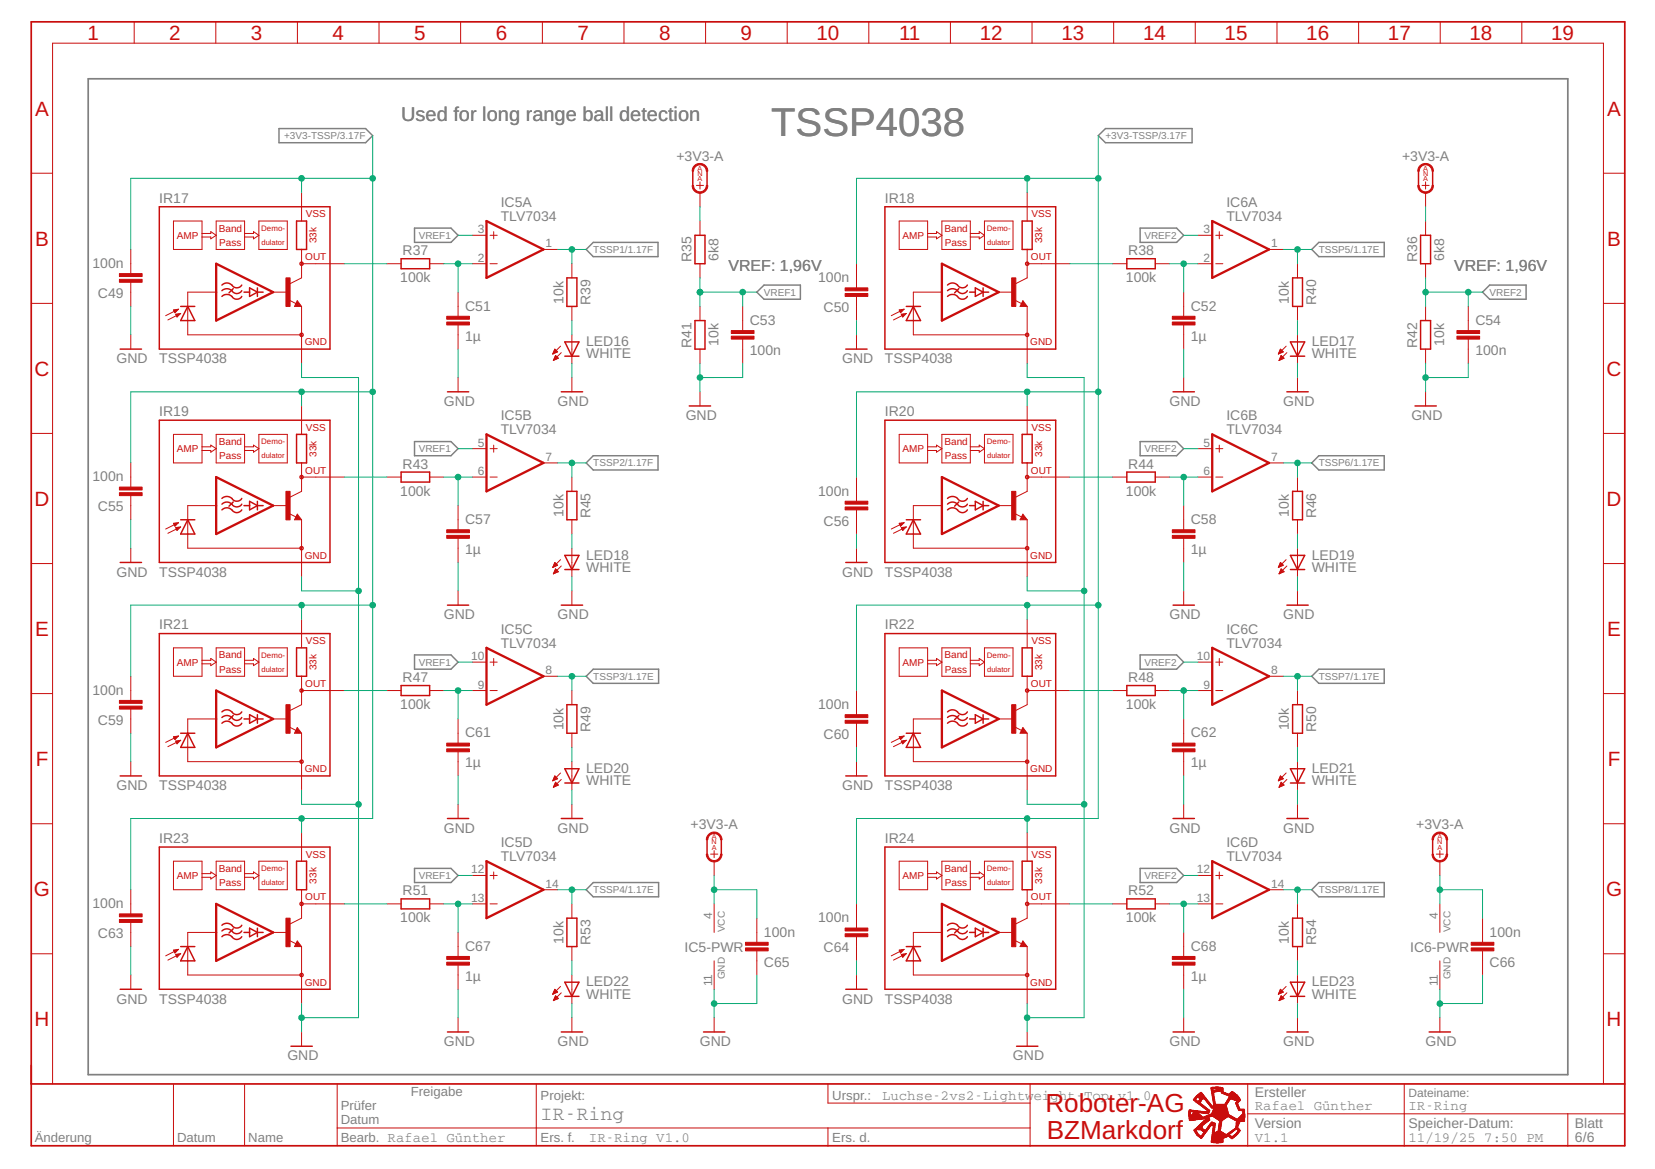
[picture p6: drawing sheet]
<svg xmlns="http://www.w3.org/2000/svg" width="287mm" height="203mm" viewBox="0 0 287 203" stroke-linecap="round" stroke-linejoin="round" font-family="sans-serif">
<defs><g id="words">
<text font-size="7" fill="#808080" x="133.8" y="23.5">TSSP4038</text>
<g font-size="4.5" fill="#c90d0c">
<text x="181.4" y="192.9">Roboter-AG</text>
<text x="181.6" y="197.7">BZMarkdorf</text>
</g>
<g font-size="3.6" fill="#c90d0c">
<text x="15.2" y="6.9">1</text>
<text x="29.4" y="6.9">2</text>
<text x="43.5" y="6.9">3</text>
<text x="57.7" y="6.9">4</text>
<text x="71.9" y="6.9">5</text>
<text x="86" y="6.9">6</text>
<text x="100.2" y="6.9">7</text>
<text x="114.3" y="6.9">8</text>
<text x="128.5" y="6.9">9</text>
<text x="141.7" y="6.9">10</text>
<text x="156" y="6.9">11</text>
<text x="170" y="6.9">12</text>
<text x="184.2" y="6.9">13</text>
<text x="198.3" y="6.9">14</text>
<text x="212.5" y="6.9">15</text>
<text x="226.7" y="6.9">16</text>
<text x="240.8" y="6.9">17</text>
<text x="255" y="6.9">18</text>
<text x="269.1" y="6.9">19</text>
<text x="6.1" y="20.1">A</text>
<text x="278.9" y="20.1">A</text>
<text x="6.1" y="42.6">B</text>
<text x="278.9" y="42.6">B</text>
<text x="6" y="65.2">C</text>
<text x="278.8" y="65.2">C</text>
<text x="6" y="87.8">D</text>
<text x="278.8" y="87.8">D</text>
<text x="6.1" y="110.3">E</text>
<text x="278.9" y="110.3">E</text>
<text x="6.2" y="132.9">F</text>
<text x="279" y="132.9">F</text>
<text x="5.9" y="155.5">G</text>
<text x="278.7" y="155.5">G</text>
<text x="6" y="178.1">H</text>
<text x="278.8" y="178.1">H</text>
</g>
<g font-size="3.5" fill="#808080">
<text x="69.6" y="21.1">Used for long range ball detection</text>
<text x="93.8" y="194.4">IR-Ring</text>
</g>
<g font-size="2.8" fill="#808080">
<text x="126.4" y="47">VREF: 1,96V</text>
<text x="252.3" y="47">VREF: 1,96V</text>
</g>
<g font-size="2.4" fill="#808080">
<text x="117.4" y="27.9">+3V3-A</text>
<text x="243.3" y="27.9">+3V3-A</text>
<text x="27.6" y="35.2">IR17</text>
<text x="86.9" y="35.9">IC5A</text>
<text x="153.5" y="35.2">IR18</text>
<text x="212.8" y="35.9">IC6A</text>
<text x="86.9" y="38.4">TLV7034</text>
<text x="212.8" y="38.4">TLV7034</text>
<text x="16" y="46.5">100n</text>
<text x="69.9" y="44.3">R37</text>
<text x="120" y="45.5" transform="rotate(-90 120 45.5)">R35</text>
<text x="124.7" y="45.2" transform="rotate(-90 124.7 45.2)">6k8</text>
<text x="195.8" y="44.3">R38</text>
<text x="245.9" y="45.5" transform="rotate(-90 245.9 45.5)">R36</text>
<text x="250.6" y="45.2" transform="rotate(-90 250.6 45.2)">6k8</text>
<text x="17" y="51.7">C49</text>
<text x="69.4" y="49">100k</text>
<text x="80.7" y="53.9">C51</text>
<text x="97.7" y="52.7" transform="rotate(-90 97.7 52.7)">10k</text>
<text x="102.4" y="52.9" transform="rotate(-90 102.4 52.9)">R39</text>
<text x="142" y="49">100n</text>
<text x="195.4" y="49">100k</text>
<text x="206.6" y="53.9">C52</text>
<text x="223.7" y="52.7" transform="rotate(-90 223.7 52.7)">10k</text>
<text x="228.4" y="52.9" transform="rotate(-90 228.4 52.9)">R40</text>
<text x="80.7" y="59.1">1µ</text>
<text x="130.1" y="56.4">C53</text>
<text x="142.9" y="54.2">C50</text>
<text x="206.6" y="59.1">1µ</text>
<text x="256" y="56.4">C54</text>
<text x="20.2" y="63">GND</text>
<text x="27.6" y="63">TSSP4038</text>
<text x="101.7" y="62.2">WHITE</text>
<text x="101.7" y="60.1">LED16</text>
<text x="120" y="60.3" transform="rotate(-90 120 60.3)">R41</text>
<text x="124.7" y="60.1" transform="rotate(-90 124.7 60.1)">10k</text>
<text x="130.1" y="61.6">100n</text>
<text x="146.1" y="63">GND</text>
<text x="153.5" y="63">TSSP4038</text>
<text x="227.6" y="62.2">WHITE</text>
<text x="227.6" y="60.1">LED17</text>
<text x="245.9" y="60.3" transform="rotate(-90 245.9 60.3)">R42</text>
<text x="250.6" y="60.1" transform="rotate(-90 250.6 60.1)">10k</text>
<text x="256" y="61.6">100n</text>
<text x="77" y="70.4">GND</text>
<text x="96.8" y="70.4">GND</text>
<text x="202.9" y="70.4">GND</text>
<text x="222.7" y="70.4">GND</text>
<text x="27.6" y="72.2">IR19</text>
<text x="86.9" y="75.4">TLV7034</text>
<text x="86.9" y="72.9">IC5B</text>
<text x="119" y="72.9">GND</text>
<text x="153.5" y="72.2">IR20</text>
<text x="212.8" y="75.4">TLV7034</text>
<text x="212.8" y="72.9">IC6B</text>
<text x="244.9" y="72.9">GND</text>
<text x="16" y="83.5">100n</text>
<text x="69.9" y="81.3">R43</text>
<text x="195.8" y="81.3">R44</text>
<text x="17" y="88.7">C55</text>
<text x="69.4" y="86">100k</text>
<text x="97.7" y="89.7" transform="rotate(-90 97.7 89.7)">10k</text>
<text x="102.4" y="90" transform="rotate(-90 102.4 90)">R45</text>
<text x="142" y="86">100n</text>
<text x="195.4" y="86">100k</text>
<text x="223.7" y="89.7" transform="rotate(-90 223.7 89.7)">10k</text>
<text x="228.4" y="90" transform="rotate(-90 228.4 90)">R46</text>
<text x="80.7" y="90.9">C57</text>
<text x="142.9" y="91.2">C56</text>
<text x="206.6" y="90.9">C58</text>
<text x="20.2" y="100.1">GND</text>
<text x="27.6" y="100.1">TSSP4038</text>
<text x="80.7" y="96.1">1µ</text>
<text x="101.7" y="99.2">WHITE</text>
<text x="101.7" y="97.1">LED18</text>
<text x="146.1" y="100.1">GND</text>
<text x="153.5" y="100.1">TSSP4038</text>
<text x="206.6" y="96.1">1µ</text>
<text x="227.6" y="99.2">WHITE</text>
<text x="227.6" y="97.1">LED19</text>
<text x="77" y="107.5">GND</text>
<text x="96.8" y="107.5">GND</text>
<text x="202.9" y="107.5">GND</text>
<text x="222.7" y="107.5">GND</text>
<text x="27.6" y="109.2">IR21</text>
<text x="86.9" y="112.4">TLV7034</text>
<text x="86.9" y="109.9">IC5C</text>
<text x="153.5" y="109.2">IR22</text>
<text x="212.8" y="112.4">TLV7034</text>
<text x="212.8" y="109.9">IC6C</text>
<text x="69.9" y="118.3">R47</text>
<text x="195.8" y="118.3">R48</text>
<text x="16" y="120.6">100n</text>
<text x="17" y="125.8">C59</text>
<text x="69.4" y="123">100k</text>
<text x="142" y="123">100n</text>
<text x="195.4" y="123">100k</text>
<text x="80.7" y="128">C61</text>
<text x="97.7" y="126.7" transform="rotate(-90 97.7 126.7)">10k</text>
<text x="102.4" y="127" transform="rotate(-90 102.4 127)">R49</text>
<text x="142.9" y="128.2">C60</text>
<text x="206.6" y="128">C62</text>
<text x="223.7" y="126.7" transform="rotate(-90 223.7 126.7)">10k</text>
<text x="228.4" y="127" transform="rotate(-90 228.4 127)">R50</text>
<text x="20.2" y="137.1">GND</text>
<text x="27.6" y="137.1">TSSP4038</text>
<text x="80.7" y="133.2">1µ</text>
<text x="101.7" y="136.2">WHITE</text>
<text x="101.7" y="134.1">LED20</text>
<text x="146.1" y="137.1">GND</text>
<text x="153.5" y="137.1">TSSP4038</text>
<text x="206.6" y="133.2">1µ</text>
<text x="227.6" y="136.2">WHITE</text>
<text x="227.6" y="134.1">LED21</text>
<text x="119.8" y="143.9">+3V3-A</text>
<text x="245.7" y="143.9">+3V3-A</text>
<text x="27.6" y="146.2">IR23</text>
<text x="77" y="144.5">GND</text>
<text x="86.9" y="149.4">TLV7034</text>
<text x="86.9" y="147">IC5D</text>
<text x="96.8" y="144.5">GND</text>
<text x="153.5" y="146.2">IR24</text>
<text x="202.9" y="144.5">GND</text>
<text x="212.8" y="149.4">TLV7034</text>
<text x="212.8" y="147">IC6D</text>
<text x="222.7" y="144.5">GND</text>
<text x="69.9" y="155.4">R51</text>
<text x="195.8" y="155.4">R52</text>
<text x="16" y="157.6">100n</text>
<text x="69.4" y="160.1">100k</text>
<text x="142" y="160.1">100n</text>
<text x="195.4" y="160.1">100k</text>
<text x="17" y="162.8">C63</text>
<text x="80.7" y="165">C67</text>
<text x="97.7" y="163.8" transform="rotate(-90 97.7 163.8)">10k</text>
<text x="102.4" y="164" transform="rotate(-90 102.4 164)">R53</text>
<text x="118.8" y="165.1">IC5-PWR</text>
<text x="132.6" y="162.5">100n</text>
<text x="132.6" y="167.7">C65</text>
<text x="142.9" y="165.3">C64</text>
<text x="206.6" y="165">C68</text>
<text x="223.7" y="163.8" transform="rotate(-90 223.7 163.8)">10k</text>
<text x="228.4" y="164" transform="rotate(-90 228.4 164)">R54</text>
<text x="244.7" y="165.1">IC6-PWR</text>
<text x="258.5" y="167.7">C66</text>
<text x="258.5" y="162.5">100n</text>
<text x="80.7" y="170.2">1µ</text>
<text x="101.7" y="173.3">WHITE</text>
<text x="101.7" y="171.2">LED22</text>
<text x="206.6" y="170.2">1µ</text>
<text x="227.6" y="173.3">WHITE</text>
<text x="227.6" y="171.2">LED23</text>
<text x="20.2" y="174.1">GND</text>
<text x="27.6" y="174.1">TSSP4038</text>
<text x="146.1" y="174.1">GND</text>
<text x="153.5" y="174.1">TSSP4038</text>
<text x="49.9" y="184">GND</text>
<text x="77" y="181.5">GND</text>
<text x="96.8" y="181.5">GND</text>
<text x="121.4" y="181.5">GND</text>
<text x="175.8" y="184">GND</text>
<text x="202.9" y="181.5">GND</text>
<text x="222.7" y="181.5">GND</text>
<text x="247.4" y="181.5">GND</text>
<text x="153" y="190.8">Luchse-2vs2-Lightweight-Top v1.0</text>
<text x="217.7" y="190.3">Ersteller</text>
<text x="217.7" y="195.7">Version</text>
<text x="217.7" y="192.6">Rafael Günther</text>
<text x="244.4" y="192.6">IR-Ring</text>
<text x="244.4" y="195.7">Speicher-Datum:</text>
<text x="273.3" y="195.7">Blatt</text>
<text x="102.2" y="198.2">IR-Ring V1.0</text>
<text x="217.7" y="198.2">V1.1</text>
<text x="244.4" y="198.2">11/19/25 7:50 PM</text>
<text x="273.3" y="198.2">6/6</text>
</g>
<g font-size="2.3" fill="#808080">
<text x="71.3" y="190.2">Freigabe</text>
<text x="93.8" y="190.8">Projekt:</text>
<text x="144.4" y="190.8">Urspr.:</text>
<text x="59.1" y="195.1">Datum</text>
<text x="59.1" y="192.6">Prüfer</text>
<text x="6" y="198.2">Änderung</text>
<text x="30.7" y="198.2">Datum</text>
<text x="43.1" y="198.2">Name</text>
<text x="59.1" y="198.1">Bearb. Rafael Günther</text>
<text x="93.8" y="198.2">Ers. f.</text>
<text x="144.4" y="198.2">Ers. d.</text>
</g>
<g font-size="2.1" fill="#808080">
<text x="82.9" y="40.5">3</text>
<text x="208.8" y="40.5">3</text>
<text x="82.9" y="45.4">2</text>
<text x="94.6" y="42.9">1</text>
<text x="208.8" y="45.4">2</text>
<text x="220.5" y="42.9">1</text>
<text x="82.9" y="77.5">5</text>
<text x="208.8" y="77.5">5</text>
<text x="82.9" y="82.4">6</text>
<text x="94.6" y="80">7</text>
<text x="208.8" y="82.4">6</text>
<text x="220.5" y="80">7</text>
<text x="81.8" y="114.5">10</text>
<text x="82.9" y="119.5">9</text>
<text x="94.6" y="117">8</text>
<text x="207.7" y="114.5">10</text>
<text x="208.8" y="119.5">9</text>
<text x="220.5" y="117">8</text>
<text x="81.8" y="151.6">12</text>
<text x="94.6" y="154">14</text>
<text x="207.7" y="151.6">12</text>
<text x="220.5" y="154">14</text>
<text x="81.8" y="156.5">13</text>
<text x="123.6" y="159.5" transform="rotate(-90 123.6 159.5)">4</text>
<text x="207.7" y="156.5">13</text>
<text x="249.5" y="159.5" transform="rotate(-90 249.5 159.5)">4</text>
<text x="123.6" y="171.2" transform="rotate(-90 123.6 171.2)">11</text>
<text x="249.5" y="171.2" transform="rotate(-90 249.5 171.2)">11</text>
<text x="244.4" y="190.3">Dateiname:</text>
</g>
<g font-size="1.7" fill="#808080">
<text x="49.3" y="24.2">+3V3-TSSP/3.17F</text>
<text x="191.8" y="24.2">+3V3-TSSP/3.17F</text>
<text x="72.7" y="41.4">VREF1</text>
<text x="198.6" y="41.4">VREF2</text>
<text x="102.9" y="43.9">TSSP1/1.17F</text>
<text x="228.8" y="43.9">TSSP5/1.17E</text>
<text x="132.6" y="51.3">VREF1</text>
<text x="258.5" y="51.3">VREF2</text>
<text x="72.7" y="78.5">VREF1</text>
<text x="102.9" y="80.9">TSSP2/1.17F</text>
<text x="198.6" y="78.5">VREF2</text>
<text x="228.8" y="80.9">TSSP6/1.17E</text>
<text x="72.7" y="115.5">VREF1</text>
<text x="102.9" y="118">TSSP3/1.17E</text>
<text x="198.6" y="115.5">VREF2</text>
<text x="228.8" y="118">TSSP7/1.17E</text>
<text x="72.7" y="152.5">VREF1</text>
<text x="102.9" y="155">TSSP4/1.17E</text>
<text x="198.6" y="152.5">VREF2</text>
<text x="228.8" y="155">TSSP8/1.17E</text>
<text x="125.8" y="161.8" transform="rotate(-90 125.8 161.8)">VCC</text>
<text x="251.7" y="161.8" transform="rotate(-90 251.7 161.8)">VCC</text>
<text x="125.8" y="169.9" transform="rotate(-90 125.8 169.9)">GND</text>
<text x="251.7" y="169.9" transform="rotate(-90 251.7 169.9)">GND</text>
</g>
<g font-size="1.7" fill="#c90d0c">
<text x="30.7" y="41.4">AMP</text>
<text x="38" y="40.2">Band</text>
<text x="53.1" y="37.7">VSS</text>
<text x="156.6" y="41.4">AMP</text>
<text x="163.9" y="40.2">Band</text>
<text x="179" y="37.7">VSS</text>
<text x="38.1" y="42.7">Pass</text>
<text x="53" y="45.1">OUT</text>
<text x="54.9" y="42.2" transform="rotate(-90 54.9 42.2)">33k</text>
<text x="164" y="42.7">Pass</text>
<text x="178.9" y="45.1">OUT</text>
<text x="180.8" y="42.2" transform="rotate(-90 180.8 42.2)">33k</text>
<text x="52.9" y="60">GND</text>
<text x="178.8" y="60">GND</text>
<text x="38" y="77.2">Band</text>
<text x="53.1" y="74.8">VSS</text>
<text x="163.9" y="77.2">Band</text>
<text x="179" y="74.8">VSS</text>
<text x="30.7" y="78.5">AMP</text>
<text x="38.1" y="79.7">Pass</text>
<text x="53" y="82.2">OUT</text>
<text x="54.9" y="79.2" transform="rotate(-90 54.9 79.2)">33k</text>
<text x="156.6" y="78.5">AMP</text>
<text x="164" y="79.7">Pass</text>
<text x="178.9" y="82.2">OUT</text>
<text x="180.8" y="79.2" transform="rotate(-90 180.8 79.2)">33k</text>
<text x="52.9" y="97">GND</text>
<text x="178.8" y="97">GND</text>
<text x="53.1" y="111.8">VSS</text>
<text x="179" y="111.8">VSS</text>
<text x="30.7" y="115.5">AMP</text>
<text x="38" y="114.3">Band</text>
<text x="38.1" y="116.7">Pass</text>
<text x="53" y="119.2">OUT</text>
<text x="54.9" y="116.3" transform="rotate(-90 54.9 116.3)">33k</text>
<text x="156.6" y="115.5">AMP</text>
<text x="163.9" y="114.3">Band</text>
<text x="164" y="116.7">Pass</text>
<text x="178.9" y="119.2">OUT</text>
<text x="180.8" y="116.3" transform="rotate(-90 180.8 116.3)">33k</text>
<text x="52.9" y="134">GND</text>
<text x="178.8" y="134">GND</text>
<text x="53.1" y="148.8">VSS</text>
<text x="179" y="148.8">VSS</text>
<text x="30.7" y="152.5">AMP</text>
<text x="38" y="151.3">Band</text>
<text x="38.1" y="153.8">Pass</text>
<text x="54.9" y="153.3" transform="rotate(-90 54.9 153.3)">33k</text>
<text x="156.6" y="152.5">AMP</text>
<text x="163.9" y="151.3">Band</text>
<text x="164" y="153.8">Pass</text>
<text x="180.8" y="153.3" transform="rotate(-90 180.8 153.3)">33k</text>
<text x="53" y="156.2">OUT</text>
<text x="178.9" y="156.2">OUT</text>
<text x="52.9" y="171">GND</text>
<text x="178.8" y="171">GND</text>
</g>
<g font-size="1.4" fill="#c90d0c">
<text x="45.3" y="40.1">Demo-</text>
<text x="171.2" y="40.1">Demo-</text>
<text x="45.3" y="77.1">Demo-</text>
<text x="171.2" y="77.1">Demo-</text>
<text x="45.3" y="114.1">Demo-</text>
<text x="171.2" y="114.1">Demo-</text>
<text x="45.3" y="151.2">Demo-</text>
<text x="171.2" y="151.2">Demo-</text>
</g>
<g font-size="1.3" fill="#c90d0c">
<text x="45.4" y="42.5">dulator</text>
<text x="171.3" y="42.5">dulator</text>
<text x="45.4" y="79.6">dulator</text>
<text x="171.3" y="79.6">dulator</text>
<text x="45.4" y="116.6">dulator</text>
<text x="171.3" y="116.6">dulator</text>
<text x="45.4" y="153.6">dulator</text>
<text x="171.3" y="153.6">dulator</text>
</g>
<g font-size="1.2" fill="#c90d0c">
<text x="121" y="29.6">A</text>
<text x="247" y="29.6">A</text>
<text x="121" y="30.5">N</text>
<text x="121" y="31.4">A</text>
<text x="246.9" y="30.5">N</text>
<text x="247" y="31.4">A</text>
<text x="123.5" y="146.5">N</text>
<text x="123.5" y="145.6">A</text>
<text x="123.5" y="147.4">A</text>
<text x="249.4" y="146.5">N</text>
<text x="249.4" y="145.6">A</text>
<text x="249.4" y="147.4">A</text>
</g>
</g></defs>
<path d="M15.3 13.7h256.7v172.8h-256.7z" fill="none" stroke="#808080" stroke-width=".3"/>
<g fill="none" stroke="#808080" stroke-width=".25">
<path d="M48.4 22.3h15l1.3 1.2-1.3 1.3h-15zM71.9 39.6h6.4l1.2 1.2-1.2 1.3h-6.4zM190.6 23.5l1.2-1.2h15v2.5h-15zM197.8 39.6h6.4l1.2 1.2-1.2 1.3h-6.4zM101.7 43.3l1.2-1.2h11.3v2.4h-11.3zM131.3 50.7l1.3-1.2h6.3v2.4h-6.3zM228.8 42.1h11.4v2.4h-11.4l-1.2-1.2zM258.5 49.5h6.3v2.4h-6.3l-1.3-1.2zM71.9 76.6h6.4l1.2 1.3-1.2 1.2h-6.4zM102.9 79.1h11.3v2.5h-11.3l-1.2-1.3zM197.8 76.6h6.4l1.2 1.3-1.2 1.2h-6.4zM228.8 79.1h11.4v2.5h-11.4l-1.2-1.3z"/>
<path d="M71.9 113.6h6.4l1.2 1.3-1.2 1.2h-6.4zM102.9 116.1h11.4v2.5h-11.4l-1.2-1.3zM197.8 113.6h6.4l1.2 1.3-1.2 1.2h-6.4zM228.8 116.1h11.4v2.5h-11.4l-1.2-1.3zM71.9 150.7h6.4l1.2 1.2-1.2 1.2h-6.4zM102.9 153.1h11.4v2.5h-11.4l-1.2-1.2zM197.8 150.7h6.4l1.2 1.2-1.2 1.2h-6.4zM228.8 153.1h11.4v2.5h-11.4l-1.2-1.2z"/>
</g>
<g fill="none" stroke="#c90d0c" stroke-width=".17">
<path d="M23.3 3.8v3.7M37.4 3.8v3.7M51.6 3.8v3.7M65.8 3.8v3.7M79.9 3.8v3.7M94.1 3.8v3.7M108.3 3.8v3.7M122.4 3.8v3.7M136.6 3.8v3.7M150.7 3.8v3.7M164.9 3.8v3.7M179.1 3.8v3.7"/>
<path d="M193.2 3.8v3.7M207.4 3.8v3.7M221.6 3.8v3.7M235.7 3.8v3.7M249.9 3.8v3.7M264.1 3.8v3.7M5.4 30.1h3.7M30.1 38.4h5v4.9h-5zM37.5 38.4h4.9v4.9h-4.9zM44.9 38.4h4.9v4.9h-4.9zM52.3 33.4v5M120.8 32.2h1.3"/>
<path d="M121.5 31.6v1.2M121.5 33.4v2.5M121.5 38.4v2.4M156 38.4h5v4.9h-5zM163.4 38.4h5v4.9h-5zM170.8 38.4h5v4.9h-5zM178.2 33.4v5M246.7 32.2h1.3M247.4 31.6v1.2M247.4 33.4v2.5M247.4 38.4v2.4M278.2 30.1h3.7"/>
<path d="M5.4 52.6h3.7M22.7 43.3v4.2M22.7 49v4.2M22.7 58.1v2.5M30.1 53.8l.9-.1-.6 .6zM30.2 53.8v.1M30.5 54.5l.8-.1-.6 .6zM30.6 54.5v.2M31 54.7l-.3 .2M31 53.7l-2.3 1.1M31.3 54.4l-2.2 1.1M35.1 40.5h1.5v-.3l.9 .6-.9 .6v-.3h-1.5"/>
<path d="M37.5 50.7h-4.9v7.4h19.7M42.4 40.5h1.6v-.3l.9 .6-.9 .6v-.3h-1.6M47.4 50.7h2.4M50.2 52.1l1.2 .6M51.6 52.2l.7 1h-1.2zM52.3 43.3v4.9l-1.9 1M52.3 53.2v9.8M52.3 45.8h7.4M67.1 45.8h2.5M74.5 45.8h2.5M79.5 50.7v4.2M79.5 56.4v4.2"/>
<path d="M82 45.8h2.4M82 40.8h2.4M85 45.8h1.3M85 40.8h1.3M85.7 40.2v1.2M94.3 43.3h2.5M99.2 45.8v2.4M99.2 53.2v2.4M99.2 58.1v4.9M121.5 45.8v2.4M121.5 53.2v2.4M128.9 53.2v4.2"/>
<path d="M128.9 58.8v4.2M148.6 45.8v4.2M148.6 51.4v4.2M148.6 58.1v2.5M156 53.8l.9-.1-.6 .6zM156.1 53.8v.1M156.4 54.5l.8-.1-.6 .6zM156.5 54.5v.2M156.9 54.7l-.3 .2M156.9 53.7l-2.3 1.1M157.2 54.4l-2.2 1.1M161 40.5h1.5v-.3l.9 .6-.9 .6v-.3h-1.5"/>
<path d="M163.4 50.7h-4.9v7.4h19.7M168.4 40.5h1.5v-.3l.9 .6-.9 .6v-.3h-1.5M173.3 50.7h2.5M176.1 52.1l1.1 .6M177.5 52.2l.7 1h-1.2zM178.2 45.8h7.4M178.2 43.3v4.9l-1.9 1M178.2 53.2v9.8M193 45.8h2.5M200.4 45.8h2.5M205.4 50.7v4.2M205.4 56.4v4.2"/>
<path d="M207.9 45.8h2.4M207.9 40.8h2.4M210.9 45.8h1.3M210.9 40.8h1.3M211.6 40.2v1.2M220.2 43.3h2.5M225.1 45.8v2.4M225.1 53.2v2.4M225.1 58.1v4.9M247.4 45.8v2.4M247.4 53.2v2.4M254.8 53.2v4.2"/>
<path d="M254.8 58.8v4.2M278.2 52.6h3.7M5.4 75.2h3.7M30.1 75.4h5v4.9h-5zM35.1 77.5h1.5v-.3l.9 .7-.9 .6v-.3h-1.5M37.5 75.4h4.9v4.9h-4.9zM42.4 77.5h1.6v-.3l.9 .7-.9 .6v-.3h-1.6M44.9 75.4h4.9v4.9h-4.9zM52.3 70.4v5M79.5 65.5v2.5M82 77.9h2.4M85 77.9h1.3"/>
<path d="M85.7 77.2v1.3M95.9 61.4h.1M96 61.3h.3M96 61.2h.6M96 62.5h.1M96.1 61h.6M96.1 62.4h.2M96.1 60.9h.5M96.1 62.3h.5M96.2 60.8h.3M96.2 62.2h.6M96.2 60.7h.2"/>
<path d="M96.2 62.1h.6M96.3 60.6l.5 .5-.9 .3zM96.3 62h.4M96.3 61.8h.3M96.4 61.7h.1M96.4 61.7l.5 .5-.9 .3zM97.3 60.1l-1.4 1.3M97.4 61.2l-1.4 1.3M99.2 65.5v2.5M121.5 60.6v2.4M121.5 68v2.4M156 75.4h5v4.9h-5z"/>
<path d="M161 77.5h1.5v-.3l.9 .7-.9 .6v-.3h-1.5M163.4 75.4h5v4.9h-5zM168.4 77.5h1.5v-.3l.9 .7-.9 .6v-.3h-1.5M170.8 75.4h5v4.9h-5zM178.2 70.4v5M205.4 65.5v2.5M207.9 77.9h2.4M210.9 77.9h1.3M211.6 77.2v1.3M221.8 61.4h.1M221.9 61.3h.3M221.9 61.2h.6"/>
<path d="M221.9 62.5l.1 .1M222 61h.6M222 62.4h.2M222 60.9h.5M222 62.3h.5M222.1 60.8h.3M222.1 62.2h.6M222.1 60.7h.2M222.1 62.1h.6M222.2 60.6l.5 .5-.9 .3zM222.2 62h.4M222.2 61.8h.3"/>
<path d="M222.3 61.7h.1M222.3 61.7l.5 .5-.9 .3zM223.2 60.1l-1.4 1.3M223.3 61.2l-1.4 1.3M225.1 65.5v2.5M247.4 60.6v2.4M247.4 68v2.4M278.2 75.2h3.7M5.4 97.8h3.7M22.7 80.3v4.2M22.7 86v4.2M22.7 95.1v2.5"/>
<path d="M30.1 90.8l.9-.1-.6 .6zM30.2 90.8v.1M30.5 91.5l.8-.1-.6 .7zM30.6 91.5v.2M31 91.7l-.3 .2M31 90.7l-2.3 1.1M31.3 91.4l-2.2 1.1M37.5 87.7h-4.9v7.4h19.7M47.4 87.7h2.4M50.2 89.1l1.2 .6M51.6 89.2l.7 1h-1.2zM52.3 80.3v5l-1.9 1"/>
<path d="M52.3 90.2v9.9M52.3 82.8h7.4M67.1 82.8h2.5M74.5 82.8h2.5M79.5 87.7v4.2M79.5 93.4v4.2M82 82.8h2.4M85 82.8h1.3M94.3 80.3h2.5M95.9 98.4h.2M96 98.3h.4M96 98.1h.6"/>
<path d="M96 99.5h.1M96.1 98h.6M96.1 99.4h.3M96.1 97.9h.5M96.1 99.3h.5M96.2 97.8h.3M96.2 99.2h.7M96.2 97.7h.2M96.2 99.1h.6M96.3 97.6l.5 .5-.9 .4zM96.3 99h.3M96.3 98.8h.2"/>
<path d="M96.4 98.7h.1M96.4 98.7l-.4 .9M96.4 98.7l.5 .5M96.9 99.2l-.9 .4M97.3 97.1l-1.4 1.4M97.4 98.2l-1.4 1.4M99.2 82.8v2.5M99.2 90.2v2.5M99.2 95.1v5M148.6 82.8v4.2M148.6 88.5v4.2M148.6 95.1v2.5"/>
<path d="M156 90.8l.9-.1-.6 .6zM156.1 90.8v.1M156.4 91.5l.8-.1-.6 .7zM156.5 91.5v.2M156.9 91.7l-.3 .2M156.9 90.7l-2.3 1.1M157.2 91.4l-2.2 1.1M163.4 87.7h-4.9v7.4h19.7M173.3 87.7h2.5M176.1 89.1l1.1 .6M177.5 89.2l.7 1h-1.2zM178.2 82.8h7.4"/>
<path d="M178.2 80.3v5l-1.9 1M178.2 90.2v9.9M193 82.8h2.5M200.4 82.8h2.5M205.4 87.7v4.2M205.4 93.4v4.2M207.9 82.8h2.4M210.9 82.8h1.3M220.2 80.3h2.5M221.8 98.4h.2M221.9 98.3h.3M221.9 98.1h.6"/>
<path d="M221.9 99.5h.1M222 98h.6M222 99.4h.2M222 97.9h.5M222 99.3h.5M222.1 97.8h.3M222.1 99.2h.7M222.1 97.7h.2M222.1 99.1h.6M222.2 97.6l.5 .5-.9 .4zM222.2 99h.3M222.2 98.8h.2"/>
<path d="M222.3 98.7h.1M222.3 98.7l-.4 .9M222.3 98.7l.5 .5M222.8 99.2l-.9 .4M223.2 97.1l-1.4 1.4M223.3 98.2l-1.4 1.4M225.1 82.8v2.5M225.1 90.2v2.5M225.1 95.1v5M278.2 97.8h3.7M22.7 117.3v4.2M30.1 112.4h5v4.9h-5z"/>
<path d="M35.1 114.6h1.5v-.3l.9 .6-.9 .6v-.3h-1.5M37.5 112.4h4.9v4.9h-4.9zM42.4 114.6h1.6v-.3l.9 .6-.9 .6v-.3h-1.6M44.9 112.4h4.9v4.9h-4.9zM52.3 107.5v4.9M52.3 117.3v5l-1.9 1M52.3 119.8h7.4M67.1 119.8h2.5M74.5 119.8h2.5M79.5 102.5v2.5M82 119.8h2.4M82 114.9h2.4"/>
<path d="M85 119.8h1.3M85 114.9h1.3M85.7 114.3v1.2M94.3 117.3h2.5M99.2 102.5v2.5M99.2 119.8v2.5M148.6 119.8v4.2M156 112.4h5v4.9h-5zM161 114.6h1.5v-.3l.9 .6-.9 .6v-.3h-1.5M163.4 112.4h5v4.9h-5zM168.4 114.6h1.5v-.3l.9 .6-.9 .6v-.3h-1.5M170.8 112.4h5v4.9h-5z"/>
<path d="M178.2 119.8h7.4M178.2 107.5v4.9M178.2 117.3v5l-1.9 1M193 119.8h2.5M200.4 119.8h2.5M205.4 102.5v2.5M207.9 119.8h2.4M207.9 114.9h2.4M210.9 119.8h1.3M210.9 114.9h1.3M211.6 114.3v1.2M220.2 117.3h2.5"/>
<path d="M225.1 102.5v2.5M225.1 119.8v2.5M5.4 120.4h3.7M22.7 123v4.2M22.7 132.2v2.4M30.1 127.8l.9-.1-.6 .6zM30.2 127.8v.2M30.5 128.6l.8-.1-.6 .6zM30.6 128.6v.1M31 128.7l-.3 .2M31 127.7l-2.3 1.1M31.3 128.5l-2.2 1.1"/>
<path d="M37.5 124.8h-4.9v7.4h19.7M47.4 124.8h2.4M50.2 126.1l1.2 .6M51.6 126.2l.7 1h-1.2zM52.3 127.2v9.9M79.5 124.8v4.1M79.5 130.4v4.2M79.5 139.6v2.4M95.9 135.4h.2M96 135.3h.4M96 135.2h.7M96 136.6h.1"/>
<path d="M96.1 135h.6M96.1 136.4h.3M96.1 134.9h.5M96.1 136.3h.6M96.2 134.8h.3M96.2 136.2h.7M96.2 134.7h.1M96.2 136.1h.5M96.3 134.6l.5 .5-.9 .4zM96.3 136h.3M96.4 135.9h.1M96.4 135.7l.5 .5-.9 .4z"/>
<path d="M97.3 134.1l-1.4 1.4M97.4 135.3l-1.4 1.3M99.2 127.2v2.5M99.2 132.2v4.9M99.2 139.6v2.4M148.6 125.5v4.2M148.6 132.2v2.4M156 127.8l.9-.1-.6 .6zM156.1 127.8v.2M156.4 128.6l.8-.1-.6 .6zM156.5 128.6v.1M156.9 128.7l-.3 .2"/>
<path d="M156.9 127.7l-2.3 1.1M157.2 128.5l-2.2 1.1M163.4 124.8h-4.9v7.4h19.7M173.3 124.8h2.5M176.1 126.1l1.1 .6M177.5 126.2l.7 1h-1.2zM178.2 127.2v9.9M205.4 124.8v4.1M205.4 130.4v4.2M205.4 139.6v2.4M221.8 135.4h.2M221.9 135.3h.4"/>
<path d="M222 135.2h.6M222 136.6h.1M222 135h.6M222 136.4h.3M222 134.9h.5M222 136.3h.6M222.1 134.8h.3M222.1 136.2h.7M222.1 134.7h.1M222.1 136.1h.6M222.2 134.6l.5 .5-.9 .4zM222.2 136h.3"/>
<path d="M222.2 135.9h.2M222.3 135.7l.5 .5-.9 .4zM223.2 134.1l-1.4 1.4M223.3 135.3l-1.4 1.3M225.1 127.2v2.5M225.1 132.2v4.9M225.1 139.6v2.4M278.2 120.4h3.7M5.4 142.9h3.7M22.7 154.4v4.2M30.1 149.4h5v5h-5zM35.1 151.6h1.5v-.3l.9 .6-.9 .6v-.3h-1.5"/>
<path d="M37.5 149.4h4.9v5h-4.9zM42.4 151.6h1.6v-.3l.9 .6-.9 .6v-.3h-1.6M44.9 149.4h4.9v5h-4.9zM52.3 144.5v4.9M52.3 154.4v4.9l-1.9 1M52.3 156.8h7.4M67.1 156.8h2.5M74.5 156.8h2.5M82 156.8h2.4M82 151.9h2.4M85 156.8h1.3M85 151.9h1.3"/>
<path d="M85.7 151.3v1.2M94.3 154.4h2.5M99.2 156.8v2.5M123.3 148.2h1.2M123.9 147.6v1.2M123.9 149.4v2.5M123.9 156.8v5M131.3 159.3v4.2M148.6 156.8v4.3M156 149.4h5v5h-5zM161 151.6h1.5v-.3l.9 .6-.9 .6v-.3h-1.5M163.4 149.4h5v5h-5z"/>
<path d="M168.4 151.6h1.5v-.3l.9 .6-.9 .6v-.3h-1.5M170.8 149.4h5v5h-5zM178.2 156.8h7.4M178.2 144.5v4.9M178.2 154.4v4.9l-1.9 1M193 156.8h2.5M200.4 156.8h2.5M207.9 156.8h2.4M207.9 151.9h2.4M210.9 156.8h1.3M210.9 151.9h1.3M211.6 151.3v1.2"/>
<path d="M220.2 154.4h2.5M225.1 156.8v2.5M249.2 148.2h1.2M249.8 147.6v1.2M249.8 149.4v2.5M249.8 156.8v5M257.2 159.3v4.2M278.2 142.9h3.7M5.4 165.5h3.7M22.7 160.1v4.2M22.7 169.2v2.5M30.1 164.9l.9-.2-.6 .7z"/>
<path d="M30.2 164.9v.1M30.5 165.6l.8-.1-.6 .6zM30.6 165.6v.1M31 165.7l-.3 .3M31 164.7l-2.3 1.2M31.3 165.5l-2.2 1.1M37.5 161.8h-4.9v7.4h19.7M47.4 161.8h2.4M50.2 163.2l1.2 .6M51.6 163.3l.7 1h-1.2zM52.3 164.3v9.8M52.3 179.1v2.4"/>
<path d="M79.5 161.8v4.2M79.5 167.5v4.2M79.5 176.6v2.5M95.9 172.5h.1M95.9 172.4h.3M96 172.3h.5M96.1 172.2h.6M96.1 173.6h.1M96.1 172h.6M96.1 173.4h.4M96.2 171.9h.3M96.2 173.3h.5"/>
<path d="M96.2 171.8h.2M96.2 173.2h.6M96.2 171.7h.1M96.2 173.1h.5M96.3 173h.3M96.4 172.9h.1M96.4 172.8l.5 .5-.9 .3zM96.8 172.1l-.5-.4-.4 .8M96.8 172.1l-.9 .4M97.3 171.2l-1.4 1.3M97.4 172.3l-1.4 1.3M99.2 164.3v2.4"/>
<path d="M99.2 169.2v4.9M99.2 176.6v2.5M123.9 166.7v5M123.9 176.6v2.5M131.3 165v4.2M148.6 162.5v4.2M148.6 169.2v2.5M156 164.9l.9-.2-.6 .7zM156.1 164.9v.1M156.4 165.6l.8-.1-.6 .6zM156.5 165.6v.1M156.9 165.7l-.3 .3"/>
<path d="M156.9 164.7l-2.3 1.2M157.2 165.5l-2.2 1.1M163.4 161.8h-4.9v7.4h19.7M173.3 161.8h2.5M176.1 163.2l1.1 .6M177.5 163.3l.7 1h-1.2zM178.2 164.3v9.8M178.2 179.1v2.4M205.4 161.8v4.2M205.4 167.5v4.2M205.4 176.6v2.5M221.8 172.5h.1"/>
<path d="M221.8 172.4h.3M221.9 172.3h.5M222 172.2h.6M222 173.6h.1M222 172h.6M222 173.4h.4M222.1 171.9h.3M222.1 173.3h.5M222.1 171.8h.2M222.1 173.2h.6M222.2 171.7h.1M222.2 173.1h.4"/>
<path d="M222.2 171.7l.5 .4-.9 .4zM222.2 173h.3M222.2 172.9h.2M222.3 172.8l.5 .5-.9 .3zM223.2 171.2l-1.4 1.3M223.3 172.3l-1.4 1.3M225.1 164.3v2.4M225.1 169.2v4.9M225.1 176.6v2.5M249.8 166.7v5M249.8 176.6v2.5M257.2 165v4.2"/>
<path d="M278.2 165.5h3.7M9.1 188.1v-180.6h269.1v180.6M30.1 188.2v10.6M42.4 188.2v10.6M58.5 188.1v10.7M58.5 195.7h120.2M93 188.1v10.7M143.7 188.1v3.3h35M143.7 195.7v3.1M178.7 188.1v10.7M216.5 193.3h65.3M216.5 188.1v10.7"/>
<path d="M243.7 188.1v10.7M272 193.3v5.5"/>
</g>
<path d="M5.4 188.1h276.5v-184.3h-276.5v195h276.5v-10.6" fill="none" stroke="#c90d0c" stroke-width=".3"/>
<g fill="#c90d0c" stroke="#c90d0c" stroke-width=".17">
<path d="M211 198.3h.5z"/>
<path d="M210.5 198.2l1.4 .1z"/>
<path d="M210.2 198.2h2z"/>
<path d="M210.2 198.1l2 .1z"/>
<path d="M210.2 198.1h2z"/>
<path d="M210.2 198h.3z"/>
<path d="M210.6 198h1.6z"/>
<path d="M210.2 197.9l.3 .1z"/>
<path d="M210.5 197.9l1.7 .1z"/>
<path d="M210.2 197.8l.3 .1z"/>
<path d="M210.5 197.8l1.7 .1z"/>
<path d="M210.2 197.8h2z"/>
<path d="M210.2 197.7h2z"/>
<path d="M210.2 197.6l2 .1z"/>
<path d="M210.2 197.6h2z"/>
<path d="M213.7 197.6h.1z"/>
<path d="M210.3 197.5h2z"/>
<path d="M213.7 197.5h.2z"/>
<path d="M208.3 197.5h.2z"/>
<path d="M213.6 197.5h.4z"/>
<path d="M208.3 197.4l.3 .1z"/>
<path d="M210.2 197.4l2.3 .1z"/>
<path d="M213.5 197.4l.5 .1z"/>
<path d="M208.2 197.4h.4z"/>
<path d="M210.3 197.4h2.3z"/>
<path d="M213.5 197.4h.6z"/>
<path d="M208.1 197.3l.5 .1z"/>
<path d="M210.3 197.3l2.4 .1z"/>
<path d="M213.4 197.3l.7 .1z"/>
<path d="M208.1 197.3h.6z"/>
<path d="M210.2 197.3h2.6z"/>
<path d="M213.3 197.3h.9z"/>
<path d="M208 197.2l.7 .1z"/>
<path d="M210.3 197.2l2.6 .1z"/>
<path d="M213.3 197.2l.4 .1z"/>
<path d="M213.8 197.2l.4 .1z"/>
<path d="M207.9 197.2h.9z"/>
<path d="M210.3 197.2h2.8z"/>
<path d="M213.2 197.2h.5z"/>
<path d="M213.9 197.2h.4z"/>
<path d="M207.9 197.1l.4 .1z"/>
<path d="M208.4 197.1l.3 .1z"/>
<path d="M210.3 197.1l3.3 .1z"/>
<path d="M213.9 197.1l.4 .1z"/>
<path d="M207.8 197.1h.5z"/>
<path d="M208.5 197.1h.3z"/>
<path d="M210.3 197.1h3.3z"/>
<path d="M214 197.1h.4z"/>
<path d="M207.8 197l.4 .1z"/>
<path d="M208.5 197l.4 .1z"/>
<path d="M210.3 197l3.2 .1z"/>
<path d="M214.1 197l.4 .1z"/>
<path d="M207.7 197h.5z"/>
<path d="M208.5 197h.4z"/>
<path d="M210.3 197h3.1z"/>
<path d="M214.1 197h.4z"/>
<path d="M207.6 196.9l.5 .1z"/>
<path d="M208.6 196.9l.3 .1z"/>
<path d="M210.3 196.9l3.1 .1z"/>
<path d="M214.2 196.9l.4 .1z"/>
<path d="M207.6 196.9h.4z"/>
<path d="M208.6 196.9h.4z"/>
<path d="M210.3 196.9h3z"/>
<path d="M214.2 196.9h.4z"/>
<path d="M207.6 196.8l.4 .1z"/>
<path d="M208.7 196.8l.3 .1z"/>
<path d="M210.3 196.8l2.4 .1z"/>
<path d="M212.9 196.8l.4 .1z"/>
<path d="M214.3 196.8l.4 .1z"/>
<path d="M207.6 196.8h.3z"/>
<path d="M208.7 196.8h.3z"/>
<path d="M210.4 196.8h2.2z"/>
<path d="M212.9 196.8h.5z"/>
<path d="M214.4 196.8h.3z"/>
<path d="M207.5 196.7l.4 .1z"/>
<path d="M208.7 196.7l.3 .1z"/>
<path d="M210.4 196.7l2.2 .1z"/>
<path d="M212.9 196.7l.5 .1z"/>
<path d="M214.4 196.7l.4 .1z"/>
<path d="M207.5 196.7h.3z"/>
<path d="M208.7 196.7h.4z"/>
<path d="M210.4 196.7h2.1z"/>
<path d="M213 196.7h.5z"/>
<path d="M214.4 196.7h.4z"/>
<path d="M207.5 196.6l.3 .1z"/>
<path d="M208.8 196.6l.3 .1z"/>
<path d="M210.4 196.6l2 .1z"/>
<path d="M213.1 196.6l.5 .1z"/>
<path d="M214.5 196.6l.3 .1z"/>
<path d="M207.4 196.6h.4z"/>
<path d="M208.8 196.6h.3z"/>
<path d="M210.4 196.6h1.9z"/>
<path d="M213.2 196.6h.4z"/>
<path d="M214.5 196.6h.4z"/>
<path d="M207.4 196.5l.3 .1z"/>
<path d="M208.9 196.5l.3 .1z"/>
<path d="M210.4 196.5l1.9 .1z"/>
<path d="M213.2 196.5l.5 .1z"/>
<path d="M214.6 196.5l.3 .1z"/>
<path d="M207.4 196.5h.3z"/>
<path d="M208.9 196.5h.3z"/>
<path d="M210.4 196.5h.3z"/>
<path d="M210.8 196.5h1.4z"/>
<path d="M213.3 196.5h.5z"/>
<path d="M214.6 196.5h.4z"/>
<path d="M207.3 196.4l.4 .1z"/>
<path d="M208.9 196.4l.4 .1z"/>
<path d="M210.4 196.4l.3 .1z"/>
<path d="M210.9 196.4l1.1 .1z"/>
<path d="M213.4 196.4l.4 .1z"/>
<path d="M214.6 196.4l.4 .1z"/>
<path d="M207.3 196.4h.4z"/>
<path d="M208.8 196.4h.5z"/>
<path d="M210.4 196.4h.3z"/>
<path d="M211.1 196.4h.9z"/>
<path d="M213.4 196.4h.4z"/>
<path d="M214.7 196.4h.3z"/>
<path d="M207.3 196.3l.3 .1z"/>
<path d="M208.7 196.3l.6 .1z"/>
<path d="M210.4 196.3l.3 .1z"/>
<path d="M211.2 196.3l.7 .1z"/>
<path d="M213.5 196.3l.4 .1z"/>
<path d="M214.7 196.3l.4 .1z"/>
<path d="M207.2 196.3h.4z"/>
<path d="M208.7 196.3h.7z"/>
<path d="M210.4 196.3h.3z"/>
<path d="M211.4 196.3h.4z"/>
<path d="M213.6 196.3h.4z"/>
<path d="M214.7 196.3h.4z"/>
<path d="M211.3 196.3h.5z"/>
<path d="M213.7 196.3h.3z"/>
<path d="M214.8 196.3h.3z"/>
<path d="M207.2 196.2h.3z"/>
<path d="M208.6 196.2h.8z"/>
<path d="M210.4 196.2h.3z"/>
<path d="M211.3 196.2h.5z"/>
<path d="M213.7 196.2h.4z"/>
<path d="M214.8 196.2h.4z"/>
<path d="M208.5 196.2h.6z"/>
<path d="M209.1 196.2h.4z"/>
<path d="M211.4 196.2h.4z"/>
<path d="M213.8 196.2h.3z"/>
<path d="M207.2 196.1l.4 .1z"/>
<path d="M208.4 196.1l.6 .1z"/>
<path d="M209.1 196.1l.4 .1z"/>
<path d="M210.4 196.1l.3 .1z"/>
<path d="M211.4 196.1l.4 .1z"/>
<path d="M213.9 196.1l.3 .1z"/>
<path d="M214.8 196.1l.4 .1z"/>
<path d="M207.2 196l.4 .1z"/>
<path d="M208.4 196l.6 .1z"/>
<path d="M209.2 196l.3 .1z"/>
<path d="M210.5 196l.3 .1z"/>
<path d="M211.4 196l.4 .1z"/>
<path d="M213.9 196l.4 .1z"/>
<path d="M214.7 196l.4 .1z"/>
<path d="M207.3 196h.4z"/>
<path d="M207.9 196h1z"/>
<path d="M209.2 196h.4z"/>
<path d="M210.5 196h.3z"/>
<path d="M211.4 196h.4z"/>
<path d="M214 196h.3z"/>
<path d="M214.7 196h.4z"/>
<path d="M207.3 196h1.6z"/>
<path d="M209.3 196h.3z"/>
<path d="M214.1 196h.3z"/>
<path d="M214.6 196h.4z"/>
<path d="M207.3 195.9l1.5 .1z"/>
<path d="M209.3 195.9l.4 .1z"/>
<path d="M210.5 195.9l.3 .1z"/>
<path d="M211.4 195.9l.4 .1z"/>
<path d="M214.1 195.9l.4 .1z"/>
<path d="M214.6 195.9l.4 .1z"/>
<path d="M207.4 195.9h1.3z"/>
<path d="M209.3 195.9h.4z"/>
<path d="M210.5 195.9h.3z"/>
<path d="M211.4 195.9h.4z"/>
<path d="M214.2 195.9h.8z"/>
<path d="M207.5 195.8l1.2 .1z"/>
<path d="M209.4 195.8l.3 .1z"/>
<path d="M210.5 195.8l.3 .1z"/>
<path d="M211.4 195.8l.4 .1z"/>
<path d="M214.3 195.8l.6 .1z"/>
<path d="M207.5 195.8h1.1z"/>
<path d="M209.4 195.8h.4z"/>
<path d="M210.5 195.8h.3z"/>
<path d="M211.4 195.8h.4z"/>
<path d="M214.3 195.8h.6z"/>
<path d="M207.6 195.7h1z"/>
<path d="M209.4 195.7h.4z"/>
<path d="M210.5 195.7h.3z"/>
<path d="M211.4 195.7h.4z"/>
<path d="M214.4 195.7h.4z"/>
<path d="M209.5 195.7h.3z"/>
<path d="M207.7 195.6l.9 .1z"/>
<path d="M209.5 195.6l.4 .1z"/>
<path d="M210.5 195.6l.3 .1z"/>
<path d="M211.4 195.6l.4 .1z"/>
<path d="M214.4 195.6l.3 .1z"/>
<path d="M207.7 195.6h.9z"/>
<path d="M209.6 195.6h.3z"/>
<path d="M210.5 195.6h.3z"/>
<path d="M211.4 195.6h.4z"/>
<path d="M214.4 195.6h.3z"/>
<path d="M207.8 195.5l.8 .1z"/>
<path d="M209.6 195.5l.3 .1z"/>
<path d="M210.5 195.5l.3 .1z"/>
<path d="M211.5 195.5l.4 .1z"/>
<path d="M214.4 195.5l.3 .1z"/>
<path d="M207.8 195.5h.8z"/>
<path d="M209.6 195.5h.4z"/>
<path d="M210.5 195.5h.3z"/>
<path d="M211.5 195.5h.4z"/>
<path d="M214.4 195.5h.4z"/>
<path d="M207.9 195.4l.7 .1z"/>
<path d="M209.7 195.4l.3 .1z"/>
<path d="M210.5 195.4l.3 .1z"/>
<path d="M211.5 195.4l.4 .1z"/>
<path d="M214.4 195.4l.4 .1z"/>
<path d="M207.9 195.4h.7z"/>
<path d="M209.7 195.4h.4z"/>
<path d="M210.5 195.4h.3z"/>
<path d="M211.5 195.4h.4z"/>
<path d="M214.5 195.4h.3z"/>
<path d="M208 195.3l.7 .1z"/>
<path d="M209.7 195.3l.4 .1z"/>
<path d="M210.5 195.3l.3 .1z"/>
<path d="M211.5 195.3l.4 .1z"/>
<path d="M214.5 195.3l.3 .1z"/>
<path d="M208 195.3h.7z"/>
<path d="M209.8 195.3h.4z"/>
<path d="M210.5 195.3h.3z"/>
<path d="M211.5 195.3h.4z"/>
<path d="M214.5 195.3h.4z"/>
<path d="M208.1 195.2l.6 .1z"/>
<path d="M209.8 195.2l.6 .1z"/>
<path d="M210.5 195.2l.3 .1z"/>
<path d="M211.5 195.2l.4 .1z"/>
<path d="M214.5 195.2l.4 .1z"/>
<path d="M208.1 195.2h.7z"/>
<path d="M209.8 195.2h.7z"/>
<path d="M210.5 195.2h.3z"/>
<path d="M211.5 195.2h.4z"/>
<path d="M214.5 195.2h.4z"/>
<path d="M208.2 195.1l.7 .1z"/>
<path d="M209.9 195.1l.9 .1z"/>
<path d="M211.5 195.1l.4 .1z"/>
<path d="M214.5 195.1l.4 .1z"/>
<path d="M208.2 195.1h.7z"/>
<path d="M209.9 195.1h.9z"/>
<path d="M211.5 195.1h.4z"/>
<path d="M214.5 195.1h.4z"/>
<path d="M208.3 195l.7 .1z"/>
<path d="M210 195l.8 .1z"/>
<path d="M211.5 195l.4 .1z"/>
<path d="M214.5 195l.5 .1z"/>
<path d="M208.3 195h.7z"/>
<path d="M210 195h.8z"/>
<path d="M211.5 195h.4z"/>
<path d="M214.5 195h.5z"/>
<path d="M208.4 194.9l.7 .1z"/>
<path d="M210 194.9l.9 .1z"/>
<path d="M211.5 194.9l.4 .1z"/>
<path d="M214.5 194.9l.5 .1z"/>
<path d="M208.4 194.9h.7z"/>
<path d="M210.1 194.9h.7z"/>
<path d="M211.6 194.9h.4z"/>
<path d="M214.5 194.9h.5z"/>
<path d="M208.5 194.8l.7 .1z"/>
<path d="M210.1 194.8l.6 .1z"/>
<path d="M211.6 194.8l.4 .1z"/>
<path d="M214.5 194.8l.5 .1z"/>
<path d="M208.6 194.8h.7z"/>
<path d="M210.1 194.8h.5z"/>
<path d="M211.6 194.8h.4z"/>
<path d="M214.5 194.8h.6z"/>
<path d="M208.6 194.7l.7 .1z"/>
<path d="M210.2 194.7l.3 .1z"/>
<path d="M211.6 194.7l.4 .1z"/>
<path d="M214.5 194.7l.6 .1z"/>
<path d="M208.7 194.7h.7z"/>
<path d="M210.2 194.7h.2z"/>
<path d="M211.6 194.7h.4z"/>
<path d="M214.5 194.7h.6z"/>
<path d="M208.7 194.6l.8 .1z"/>
<path d="M211.6 194.6l.4 .1z"/>
<path d="M214.5 194.6l.6 .1z"/>
<path d="M208.8 194.6h.7z"/>
<path d="M211.6 194.6h.4z"/>
<path d="M214.5 194.6h.7z"/>
<path d="M208.8 194.5l.8 .1z"/>
<path d="M211.6 194.5l.4 .1z"/>
<path d="M214.5 194.5l1.4 .1z"/>
<path d="M208.8 194.5h.9z"/>
<path d="M211.6 194.5h.4z"/>
<path d="M214.5 194.5h1.4z"/>
<path d="M208.9 194.5h.8z"/>
<path d="M214.4 194.5h1.6z"/>
<path d="M206.4 194.4h.4z"/>
<path d="M209 194.4h.8z"/>
<path d="M211.5 194.4h.6z"/>
<path d="M214.3 194.4h1.6z"/>
<path d="M206.4 194.4h.7z"/>
<path d="M209 194.4h.9z"/>
<path d="M211.4 194.4h.8z"/>
<path d="M214.2 194.4h1.7z"/>
<path d="M206.4 194.3l1.1 .1z"/>
<path d="M209.1 194.3l.8 .1z"/>
<path d="M211.4 194.3l.8 .1z"/>
<path d="M214.2 194.3l1.7 .1z"/>
<path d="M206.4 194.2l1.4 .1z"/>
<path d="M209.1 194.2l.8 .1z"/>
<path d="M211.3 194.2l1 .1z"/>
<path d="M214 194.2l1.9 .1z"/>
<path d="M206.4 194.2h1.8z"/>
<path d="M209.2 194.2h.7z"/>
<path d="M211.2 194.2h1.1z"/>
<path d="M214 194.2h1.9z"/>
<path d="M206.3 194.2h2.3z"/>
<path d="M209.3 194.2h.6z"/>
<path d="M211.1 194.2h1.3z"/>
<path d="M213.9 194.2h.7z"/>
<path d="M214.7 194.2h1.2z"/>
<path d="M206.3 194.1l2.7 .1z"/>
<path d="M209.3 194.1l.5 .1z"/>
<path d="M211.1 194.1l1.4 .1z"/>
<path d="M213.8 194.1l.7 .1z"/>
<path d="M214.8 194.1l1.2 .1z"/>
<path d="M206.3 194.1h3z"/>
<path d="M209.4 194.1h.4z"/>
<path d="M211 194.1h1.6z"/>
<path d="M213.7 194.1h.7z"/>
<path d="M214.8 194.1h1.1z"/>
<path d="M206.3 194l3.5 .1z"/>
<path d="M210.9 194l1.7 .1z"/>
<path d="M213.6 194l.7 .1z"/>
<path d="M214.9 194l1 .1z"/>
<path d="M206.3 194h3.5z"/>
<path d="M210.8 194h1.9z"/>
<path d="M213.5 194h.7z"/>
<path d="M214.9 194h1z"/>
<path d="M206.3 193.9h3.4z"/>
<path d="M210.8 193.9h2z"/>
<path d="M213.4 193.9h.7z"/>
<path d="M215 193.9h.9z"/>
<path d="M210.7 193.9h2.2z"/>
<path d="M215 193.9h1z"/>
<path d="M206.3 193.8l2.4 .1z"/>
<path d="M208.8 193.8l1 .1z"/>
<path d="M210.7 193.8l2.2 .1z"/>
<path d="M213.3 193.8l.7 .1z"/>
<path d="M215.1 193.8l.9 .1z"/>
<path d="M206.3 193.8h2.3z"/>
<path d="M209 193.8h.9z"/>
<path d="M210.6 193.8h2.4z"/>
<path d="M213.2 193.8h.7z"/>
<path d="M215.1 193.8h.9z"/>
<path d="M206.3 193.7l2.3 .1z"/>
<path d="M209 193.7l1.1 .1z"/>
<path d="M210.5 193.7l3.3 .1z"/>
<path d="M215.2 193.7l.8 .1z"/>
<path d="M206.3 193.7h2.2z"/>
<path d="M209.2 193.7h1z"/>
<path d="M210.5 193.7h3.2z"/>
<path d="M215.2 193.7h.8z"/>
<path d="M206.3 193.6l.3 .1z"/>
<path d="M206.6 193.6l1.9 .1z"/>
<path d="M209.3 193.6l4.3 .1z"/>
<path d="M215.3 193.6l.7 .1z"/>
<path d="M206.3 193.6h.3z"/>
<path d="M206.7 193.6h1.7z"/>
<path d="M209.4 193.6h4.2z"/>
<path d="M215.3 193.6h.7z"/>
<path d="M206.3 193.5l.3 .1z"/>
<path d="M206.7 193.5l1.7 .1z"/>
<path d="M209.5 193.5l4 .1z"/>
<path d="M215.4 193.5l.6 .1z"/>
<path d="M206.3 193.5h.2z"/>
<path d="M206.8 193.5h1.5z"/>
<path d="M209.6 193.5h3.8z"/>
<path d="M215.4 193.5h.6z"/>
<path d="M206.3 193.4l.3 .1z"/>
<path d="M206.8 193.4l1.4 .1z"/>
<path d="M209.8 193.4l3.5 .1z"/>
<path d="M215.5 193.4l.5 .1z"/>
<path d="M206.3 193.4h.3z"/>
<path d="M206.8 193.4h1.4z"/>
<path d="M209.9 193.4h3.3z"/>
<path d="M215.5 193.4h.5z"/>
<path d="M206.3 193.3l.3 .1z"/>
<path d="M206.9 193.3l1.2 .1z"/>
<path d="M210 193.3l3.2 .1z"/>
<path d="M215.6 193.3l.4 .1z"/>
<path d="M206.3 193.3h.3z"/>
<path d="M206.9 193.3h1.2z"/>
<path d="M210.1 193.3h3.1z"/>
<path d="M215.6 193.3h.4z"/>
<path d="M206.3 193.2l.3 .1z"/>
<path d="M207 193.2l1 .1z"/>
<path d="M209.5 193.2l.2 .1z"/>
<path d="M210.2 193.2l3 .1z"/>
<path d="M215.6 193.2l.4 .1z"/>
<path d="M206.3 193.2h.3z"/>
<path d="M207 193.2h1z"/>
<path d="M209.1 193.2h.6z"/>
<path d="M210.2 193.2h2.9z"/>
<path d="M215.6 193.2h.3z"/>
<path d="M206.3 193.1l.3 .1z"/>
<path d="M207.1 193.1l.8 .1z"/>
<path d="M208.7 193.1l1 .1z"/>
<path d="M210.3 193.1l2.8 .1z"/>
<path d="M215.6 193.1l.3 .1z"/>
<path d="M206.3 193.1h.3z"/>
<path d="M207.1 193.1h.8z"/>
<path d="M208.4 193.1h1.3z"/>
<path d="M210.3 193.1h2.8z"/>
<path d="M215.6 193.1h.3z"/>
<path d="M206.3 193l.3 .1z"/>
<path d="M207.1 193l.7 .1z"/>
<path d="M207.9 193l1.9 .1z"/>
<path d="M210.3 193l2.8 .1z"/>
<path d="M215.6 193l.3 .1z"/>
<path d="M206.3 193h.3z"/>
<path d="M207.2 193h2.6z"/>
<path d="M210.4 193h2.7z"/>
<path d="M215.6 193h.3z"/>
<path d="M206.3 192.9l.3 .1z"/>
<path d="M207.2 192.9l2.2 .1z"/>
<path d="M209.5 192.9l.3 .1z"/>
<path d="M210.4 192.9l2.7 .1z"/>
<path d="M215.6 192.9l.3 .1z"/>
<path d="M206.3 192.9h.3z"/>
<path d="M206.8 192.9h2.2z"/>
<path d="M209.5 192.9h.3z"/>
<path d="M210.4 192.9h2.7z"/>
<path d="M215.6 192.9h.3z"/>
<path d="M206.3 192.8l2.4 .1z"/>
<path d="M209.5 192.8l.4 .1z"/>
<path d="M210.4 192.8l2.6 .1z"/>
<path d="M215.6 192.8l.3 .1z"/>
<path d="M206.3 192.8h2z"/>
<path d="M209.6 192.8h.3z"/>
<path d="M210.4 192.8h2.6z"/>
<path d="M215.6 192.8h.3z"/>
<path d="M206.3 192.7l1.6 .1z"/>
<path d="M209.6 192.7l.3 .1z"/>
<path d="M210.5 192.7l2.5 .1z"/>
<path d="M215.6 192.7l.3 .1z"/>
<path d="M206.3 192.7h1.2z"/>
<path d="M209.5 192.7h.4z"/>
<path d="M210.4 192.7h2.6z"/>
<path d="M215.4 192.7h.6z"/>
<path d="M206.3 192.7h.8z"/>
<path d="M209.4 192.7h.5z"/>
<path d="M210.5 192.7h2.5z"/>
<path d="M214.9 192.7h1z"/>
<path d="M206.3 192.6h.4z"/>
<path d="M209.4 192.6h.4z"/>
<path d="M210.5 192.6h2.5z"/>
<path d="M214.9 192.6h1z"/>
<path d="M209.3 192.6h.5z"/>
<path d="M209.3 192.5l.4 .1z"/>
<path d="M210.6 192.5l2.3 .1z"/>
<path d="M214.9 192.5l1 .1z"/>
<path d="M209.2 192.5h.4z"/>
<path d="M210.6 192.5h2.3z"/>
<path d="M214.8 192.5h1.1z"/>
<path d="M209.1 192.4h.5z"/>
<path d="M210.6 192.4h2.3z"/>
<path d="M214.8 192.4h.3z"/>
<path d="M209.1 192.4h.4z"/>
<path d="M209 192.3l.4 .1z"/>
<path d="M210.6 192.3l2.3 .1z"/>
<path d="M214.8 192.3l.3 .1z"/>
<path d="M208.9 192.3h.5z"/>
<path d="M210.3 192.3h.1z"/>
<path d="M210.6 192.3h2.3z"/>
<path d="M214.8 192.3h.3z"/>
<path d="M208.9 192.2l.4 .1z"/>
<path d="M210.2 192.2l.3 .1z"/>
<path d="M210.7 192.2l2.2 .1z"/>
<path d="M214.7 192.2l.3 .1z"/>
<path d="M208.8 192.2h.4z"/>
<path d="M210.2 192.2h.3z"/>
<path d="M210.7 192.2h2.2z"/>
<path d="M214.7 192.2h.3z"/>
<path d="M208.7 192.1l.5 .1z"/>
<path d="M210.1 192.1l2.7 .1z"/>
<path d="M214.7 192.1l.3 .1z"/>
<path d="M208.7 192.1h.4z"/>
<path d="M210.1 192.1h2.7z"/>
<path d="M214.7 192.1h.3z"/>
<path d="M208.6 192l.4 .1z"/>
<path d="M210.1 192l2.7 .1z"/>
<path d="M214.6 192l.4 .1z"/>
<path d="M208.6 192h.4z"/>
<path d="M210 192h2.8z"/>
<path d="M214.6 192h.3z"/>
<path d="M208.5 191.9l.4 .1z"/>
<path d="M210 191.9l.4 .1z"/>
<path d="M210.4 191.9l2.4 .1z"/>
<path d="M214.6 191.9l.3 .1z"/>
<path d="M208.4 191.9h.5z"/>
<path d="M209.9 191.9h.4z"/>
<path d="M210.5 191.9h2.3z"/>
<path d="M214.6 191.9h.3z"/>
<path d="M208.4 191.8l.4 .1z"/>
<path d="M209.9 191.8l.3 .1z"/>
<path d="M210.6 191.8l2.1 .1z"/>
<path d="M214.6 191.8l.3 .1z"/>
<path d="M208.3 191.8h.4z"/>
<path d="M209.9 191.8h.3z"/>
<path d="M210.6 191.8h2.1z"/>
<path d="M214.5 191.8h.4z"/>
<path d="M208.2 191.7l.5 .1z"/>
<path d="M209.8 191.7l.4 .1z"/>
<path d="M210.6 191.7l2.2 .1z"/>
<path d="M214.5 191.7l.3 .1z"/>
<path d="M208.2 191.7h.4z"/>
<path d="M209.8 191.7h.4z"/>
<path d="M210.6 191.7h2.2z"/>
<path d="M214.5 191.7h.3z"/>
<path d="M208.1 191.6l.5 .1z"/>
<path d="M209.7 191.6l.4 .1z"/>
<path d="M210.6 191.6l2.2 .1z"/>
<path d="M214.5 191.6l.3 .1z"/>
<path d="M208 191.6h.5z"/>
<path d="M209.7 191.6h.4z"/>
<path d="M210.6 191.6h.3z"/>
<path d="M212.5 191.6h.4z"/>
<path d="M214.5 191.6h.3z"/>
<path d="M208 191.5l.4 .1z"/>
<path d="M209.7 191.5l.3 .1z"/>
<path d="M210.5 191.5l.4 .1z"/>
<path d="M212.6 191.5l.3 .1z"/>
<path d="M214.4 191.5l.4 .1z"/>
<path d="M207.9 191.5h.5z"/>
<path d="M209.6 191.5h.4z"/>
<path d="M210.5 191.5h.4z"/>
<path d="M212.6 191.5h.3z"/>
<path d="M214.4 191.5h.3z"/>
<path d="M207.8 191.4l.5 .1z"/>
<path d="M209.6 191.4l.4 .1z"/>
<path d="M210.5 191.4l.3 .1z"/>
<path d="M212.6 191.4l.4 .1z"/>
<path d="M214.4 191.4l.3 .1z"/>
<path d="M207.8 191.4h.4z"/>
<path d="M209.5 191.4h.4z"/>
<path d="M210.5 191.4h.3z"/>
<path d="M212.6 191.4h.4z"/>
<path d="M214.4 191.4h.4z"/>
<path d="M207.7 191.3l.5 .1z"/>
<path d="M209.5 191.3l.4 .1z"/>
<path d="M210.5 191.3l.3 .1z"/>
<path d="M212.7 191.3l.3 .1z"/>
<path d="M214.4 191.3l.4 .1z"/>
<path d="M207.6 191.3h.7z"/>
<path d="M209.5 191.3h.3z"/>
<path d="M210.5 191.3h.3z"/>
<path d="M212.7 191.3h.4z"/>
<path d="M214.4 191.3h.4z"/>
<path d="M207.6 191.2l.7 .1z"/>
<path d="M209.4 191.2l.4 .1z"/>
<path d="M210.5 191.2l.3 .1z"/>
<path d="M212.7 191.2l.4 .1z"/>
<path d="M214.5 191.2l.4 .1z"/>
<path d="M207.5 191.2h.8z"/>
<path d="M209.4 191.2h.4z"/>
<path d="M210.5 191.2h.3z"/>
<path d="M212.8 191.2h.3z"/>
<path d="M214.5 191.2h.4z"/>
<path d="M207.4 191.2h1z"/>
<path d="M209.3 191.2h.4z"/>
<path d="M212.8 191.2h.4z"/>
<path d="M214.6 191.2h.4z"/>
<path d="M207.4 191.1h.5z"/>
<path d="M207.9 191.1h.5z"/>
<path d="M209.3 191.1h.4z"/>
<path d="M210.5 191.1h.3z"/>
<path d="M212.8 191.1h.4z"/>
<path d="M214.6 191.1h.4z"/>
<path d="M207.3 191.1h.5z"/>
<path d="M208 191.1h.4z"/>
<path d="M209.3 191.1h.3z"/>
<path d="M214.7 191.1h.4z"/>
<path d="M207.3 191l.4 .1z"/>
<path d="M208 191l.4 .1z"/>
<path d="M209.2 191l.4 .1z"/>
<path d="M210.5 191l.3 .1z"/>
<path d="M212.9 191l.4 .1z"/>
<path d="M214.6 191l.5 .1z"/>
<path d="M207.2 190.9l.4 .1z"/>
<path d="M208 190.9l.4 .1z"/>
<path d="M209.2 190.9l.4 .1z"/>
<path d="M210.5 190.9l.3 .1z"/>
<path d="M212.9 190.9l.4 .1z"/>
<path d="M214.4 190.9l.8 .1z"/>
<path d="M207.2 190.9h.4z"/>
<path d="M208.1 190.9h.3z"/>
<path d="M209.1 190.9h.4z"/>
<path d="M210.5 190.9h.3z"/>
<path d="M212.9 190.9h.4z"/>
<path d="M214.3 190.9h.9z"/>
<path d="M207.1 190.9h.4z"/>
<path d="M208.1 190.9h.4z"/>
<path d="M213 190.9h.4z"/>
<path d="M214.1 190.9h1.1z"/>
<path d="M207.1 190.8h.4z"/>
<path d="M208.1 190.8h.4z"/>
<path d="M209.1 190.8h.3z"/>
<path d="M210.5 190.8h.3z"/>
<path d="M213 190.8h.4z"/>
<path d="M214 190.8h1.2z"/>
<path d="M207.1 190.8h.3z"/>
<path d="M208.2 190.8h.4z"/>
<path d="M209 190.8h.4z"/>
<path d="M213 190.8h.5z"/>
<path d="M213.8 190.8h1.4z"/>
<path d="M207.2 190.7l.3 .1z"/>
<path d="M208.2 190.7l.4 .1z"/>
<path d="M209 190.7l.4 .1z"/>
<path d="M210.4 190.7l.3 .1z"/>
<path d="M213.1 190.7l.4 .1z"/>
<path d="M213.8 190.7l1.4 .1z"/>
<path d="M207.2 190.7h.3z"/>
<path d="M208.1 190.7h.7z"/>
<path d="M209 190.7h.3z"/>
<path d="M210.4 190.7h.3z"/>
<path d="M213.1 190.7h.4z"/>
<path d="M213.6 190.7h1.5z"/>
<path d="M207.2 190.6h.4z"/>
<path d="M208.1 190.6h1.2z"/>
<path d="M210.4 190.6h.3z"/>
<path d="M213.1 190.6h2z"/>
<path d="M207.3 190.5l.3 .1z"/>
<path d="M208.1 190.5l1.2 .1z"/>
<path d="M210.4 190.5l.3 .1z"/>
<path d="M213.2 190.5l1.9 .1z"/>
<path d="M207.3 190.5h.4z"/>
<path d="M208 190.5h1.2z"/>
<path d="M210.4 190.5h.3z"/>
<path d="M213.2 190.5h1.8z"/>
<path d="M207.3 190.4l.4 .1z"/>
<path d="M208 190.4l1.1 .1z"/>
<path d="M210.4 190.4l.3 .1z"/>
<path d="M213.2 190.4l1.8 .1z"/>
<path d="M207.4 190.4h.4z"/>
<path d="M208 190.4h1.1z"/>
<path d="M210.4 190.4h.3z"/>
<path d="M213.3 190.4h1.7z"/>
<path d="M207.5 190.3l.3 .1z"/>
<path d="M208 190.3l1 .1z"/>
<path d="M210.4 190.3l.3 .1z"/>
<path d="M213.3 190.3l1.6 .1z"/>
<path d="M207.5 190.3h.4z"/>
<path d="M208 190.3h1z"/>
<path d="M210.4 190.3h.3z"/>
<path d="M213.3 190.3h1.6z"/>
<path d="M207.5 190.2l1.5 .1z"/>
<path d="M210.4 190.2l.3 .1z"/>
<path d="M213.3 190.2l1.5 .1z"/>
<path d="M207.6 190.2h1.3z"/>
<path d="M210.4 190.2h.3z"/>
<path d="M213.3 190.2h1.5z"/>
<path d="M207.6 190.1l1.3 .1z"/>
<path d="M210.4 190.1l.2 .1z"/>
<path d="M213.1 190.1l1.7 .1z"/>
<path d="M207.6 190.1h1.3z"/>
<path d="M210.3 190.1h.3z"/>
<path d="M213 190.1h1.7z"/>
<path d="M207.8 190l1.1 .1z"/>
<path d="M210.3 190l.3 .1z"/>
<path d="M212.9 190l1.8 .1z"/>
<path d="M207.8 190h1z"/>
<path d="M210.3 190h.3z"/>
<path d="M212.8 190h1.9z"/>
<path d="M207.8 189.9l1 .1z"/>
<path d="M210.3 189.9l.3 .1z"/>
<path d="M212.6 189.9l2 .1z"/>
<path d="M207.9 189.9h.8z"/>
<path d="M210.3 189.9h.3z"/>
<path d="M212.5 189.9h2z"/>
<path d="M208 189.8l.7 .1z"/>
<path d="M210.3 189.8l.3 .1z"/>
<path d="M212.4 189.8l.8 .1z"/>
<path d="M213.2 189.8l1.2 .1z"/>
<path d="M208 189.8h.7z"/>
<path d="M210.3 189.8h.3z"/>
<path d="M212.3 189.8h.7z"/>
<path d="M213.3 189.8h1.1z"/>
<path d="M208.1 189.7l.5 .1z"/>
<path d="M210.2 189.7l.3 .1z"/>
<path d="M212.2 189.7l.7 .1z"/>
<path d="M213.4 189.7l.9 .1z"/>
<path d="M208.2 189.7h.4z"/>
<path d="M210.3 189.7h.3z"/>
<path d="M212.1 189.7h.7z"/>
<path d="M213.4 189.7h.9z"/>
<path d="M208.2 189.6l.3 .1z"/>
<path d="M210.3 189.6l.3 .1z"/>
<path d="M211.9 189.6l.8 .1z"/>
<path d="M213.5 189.6l.7 .1z"/>
<path d="M208.3 189.6h.2z"/>
<path d="M210.3 189.6h.4z"/>
<path d="M211.9 189.6h.7z"/>
<path d="M213.5 189.6h.6z"/>
<path d="M208.3 189.5l.1 .1z"/>
<path d="M210.3 189.5l.4 .1z"/>
<path d="M211.9 189.5l.6 .1z"/>
<path d="M213.6 189.5l.4 .1z"/>
<path d="M210.3 189.5h.4z"/>
<path d="M211.9 189.5h.4z"/>
<path d="M213.6 189.5h.4z"/>
<path d="M210.2 189.4l.7 .1z"/>
<path d="M211.9 189.4l.3 .1z"/>
<path d="M213.7 189.4l.2 .1z"/>
<path d="M210.2 189.4h1z"/>
<path d="M211.9 189.4h.3z"/>
<path d="M210.2 189.4h1.3z"/>
<path d="M210.2 189.3h1.6z"/>
<path d="M211.9 189.3h.3z"/>
<path d="M210.2 189.3h2z"/>
<path d="M210.2 189.2l2 .1z"/>
<path d="M210.2 189.1l.3 .1z"/>
<path d="M210.8 189.1l1.4 .1z"/>
<path d="M210.2 189.1h.3z"/>
<path d="M211 189.1h1.2z"/>
<path d="M211.3 189.1h.9z"/>
<path d="M210.2 189l.3 .1z"/>
<path d="M211.5 189l.7 .1z"/>
<path d="M210.2 189h.3z"/>
<path d="M211.8 189h.4z"/>
<path d="M210.1 188.9l.4 .1z"/>
<path d="M211.7 188.9l.5 .1z"/>
<path d="M210.1 188.9h.8z"/>
<path d="M211.4 188.9h.8z"/>
<path d="M210.1 188.8h2.1z"/>
<path d="M210.1 188.7l2 .1z"/>
<path d="M210.3 188.7h1.5z"/>
<path d="M210.9 188.6l.5 .1z"/>
<path d="M49.6 48.2h.7v5h-.7z"/>
<path d="M49.6 85.3h.7v4.9h-.7z"/>
<path d="M77.5 55.9h3.9v.5h-3.9z"/>
<path d="M77.5 54.9h3.9v.5h-3.9z"/>
<path d="M49.6 122.3h.7v4.9h-.7z"/>
<path d="M49.6 159.3h.7v5h-.7z"/>
<path d="M77.5 92.9h3.9v.5h-3.9z"/>
<path d="M77.5 91.9h3.9v.5h-3.9z"/>
<path d="M77.5 129.9h3.9v.5h-3.9z"/>
<path d="M77.5 128.9h3.9v.6h-3.9z"/>
<path d="M77.5 167h3.9v.5h-3.9z"/>
<path d="M77.5 166h3.9v.5h-3.9z"/>
<path d="M20.7 47.5h4v.5h-4z"/>
<path d="M20.7 48.5h4v.5h-4z"/>
<path d="M20.7 84.5h4v.5h-4z"/>
<path d="M20.7 85.5h4v.5h-4z"/>
<path d="M20.7 121.5h4v.5h-4z"/>
<path d="M20.7 122.5h4v.5h-4z"/>
<path d="M20.7 158.6h4v.5h-4z"/>
<path d="M20.7 159.6h4v.5h-4z"/>
<path d="M175.5 48.2h.8v5h-.8z"/>
<path d="M175.5 85.3h.8v4.9h-.8z"/>
<path d="M203.4 55.9h3.9v.5h-3.9z"/>
<path d="M203.4 54.9h3.9v.5h-3.9z"/>
<path d="M175.5 122.3h.8v4.9h-.8z"/>
<path d="M175.5 159.3h.8v5h-.8z"/>
<path d="M203.4 92.9h3.9v.5h-3.9z"/>
<path d="M203.4 91.9h3.9v.5h-3.9z"/>
<path d="M203.4 129.9h3.9v.5h-3.9z"/>
<path d="M203.4 128.9h3.9v.6h-3.9z"/>
<path d="M203.4 167h3.9v.5h-3.9z"/>
<path d="M203.4 166h3.9v.5h-3.9z"/>
<path d="M146.6 50h4v.5h-4z"/>
<path d="M146.6 50.9h4v.5h-4z"/>
<path d="M146.6 87h4v.5h-4z"/>
<path d="M146.6 88h4v.5h-4z"/>
<path d="M146.6 124h4v.5h-4z"/>
<path d="M146.6 125h4v.5h-4z"/>
<path d="M146.6 161h4v.5h-4z"/>
<path d="M146.6 162h4v.5h-4z"/>
<path d="M255.3 163.5h3.9v.5h-3.9z"/>
<path d="M255.3 164.5h3.9v.5h-3.9z"/>
<path d="M129.3 163.5h4v.5h-4z"/>
<path d="M129.3 164.5h4v.5h-4z"/>
<path d="M252.8 58.3h3.9v.5h-3.9z"/>
<path d="M252.8 57.4h3.9v.5h-3.9z"/>
<path d="M126.9 58.3h3.9v.5h-3.9z"/>
<path d="M126.9 57.4h3.9v.5h-3.9z"/>
</g>
<g fill="none" stroke="#c90d0c" stroke-width=".25">
<path d="M27.6 35.9h29.7v24.7h-29.7zM51.5 38.4h1.7v4.9h-1.7zM120.2 29.7v2.5M122.7 29.7v2.5M153.5 35.9h29.7v24.7h-29.7zM177.4 38.4h1.7v4.9h-1.7zM246.1 29.7v2.5M248.6 29.7v2.5M30.6 53.8l-.4 .1M30.6 53.9l-.2 .2v-.1M30.7 54.8v.1M31 54.5l-.4 .2"/>
<path d="M31.3 53.2h2.5M32.6 53.2l1.2 2.4h-2.5zM38.5 49.5a1.33 1.33 0 0 1 2.1 .3l.5 .2a.97 .97 0 0 0 .9-.5M38.5 50.4a1.23 1.23 0 0 1 1.9 .3 .99 .99 0 0 0 1.6-.3M38.5 51.4a1.23 1.23 0 0 1 1.9 .2 1.02 1.02 0 0 0 1.6-.2M40.5 50.1l-.8 .7M42.3 50.7h1M43.3 50l1.4 .7-1.4 .7zM44.7 50v1.4M44.7 50.7h1M51.6 52.7l.1 .2h-.4l.3-.5 .5 .6h-.8M69.6 44.9h4.9v1.7h-4.9z"/>
<path d="M98 59.3h2.5l-1.3 2.5zM98.4 48.2h1.7v5h-1.7zM120.6 55.6h1.7v5h-1.7zM120.6 40.8h1.7v5h-1.7zM156.5 53.8l-.4 .1M156.5 53.9l-.2 .2v-.1M156.6 54.8v.1M156.9 54.5l-.4 .2M157.2 53.2h2.5M158.5 53.2l1.2 2.4h-2.5zM164.4 49.5a1.33 1.33 0 0 1 2.1 .3l.3 .1a.99 .99 0 0 0 1.1-.4M164.4 50.4a1.23 1.23 0 0 1 1.9 .3l.2 .1a.97 .97 0 0 0 1.4-.4"/>
<path d="M164.4 51.4a1.23 1.23 0 0 1 1.9 .2l.5 .3a.97 .97 0 0 0 1.1-.5M166.4 50.1l-.8 .7M168.2 50.7h1M169.2 50l1.4 .7-1.4 .7zM170.6 50.7h1M170.6 50v1.4M177.5 52.7l.1 .2h-.4l.3-.5 .5 .6h-.8M195.5 44.9h4.9v1.7h-4.9zM223.9 59.3h2.5l-1.3 2.5zM224.3 48.2h1.7v5h-1.7zM246.5 55.6h1.7v5h-1.7zM246.5 40.8h1.7v5h-1.7z"/>
<path d="M20.8 60.6h3.8M27.6 72.9h29.7v24.7h-29.7zM51.5 75.4h1.7v4.9h-1.7zM77.6 68h3.7M97.4 68h3.7M98 61.8h2.5M119.6 70.4h3.7M146.7 60.6h3.8M153.5 72.9h29.7v24.7h-29.7zM177.4 75.4h1.7v4.9h-1.7zM203.5 68h3.7M223.3 68h3.7"/>
<path d="M223.9 61.8h2.5M245.5 70.4h3.7M20.8 97.6h3.8M30.6 90.9l-.2 .3v-.1M30.6 90.8l-.4 .1M30.7 91.8v.1M31 91.5l-.4 .2M31.3 90.2h2.5M32.6 90.2l1.2 2.5h-2.5zM38.5 86.5a1.23 1.23 0 0 1 1.9 .2 1.02 1.02 0 0 0 1.6-.2M38.5 87.5a1.19 1.19 0 0 1 1.9 .2l.7 .3a.97 .97 0 0 0 .9-.5M38.5 88.5a1.21 1.21 0 0 1 1.9 .2 1 1 0 0 0 1.6-.2"/>
<path d="M40.5 87.1l-.8 .7M42.3 87.7h1M43.3 87l1.4 .7-1.4 .8zM44.7 87v1.5M44.7 87.7h1M51.6 89.7l.1 .3h-.4l.3-.5 .5 .6h-.8M69.6 81.9h4.9v1.8h-4.9zM98 96.4h2.5l-1.3 2.4zM98 98.8h2.5M98.4 85.3h1.7v4.9h-1.7zM146.7 97.6h3.8M156.5 90.9l-.2 .3v-.1"/>
<path d="M156.5 90.8l-.4 .1M156.6 91.8v.1M156.9 91.5l-.4 .2M157.2 90.2h2.5M158.5 90.2l1.2 2.5h-2.5zM164.4 86.5a1.23 1.23 0 0 1 1.9 .2l.5 .3a.97 .97 0 0 0 1.1-.5M164.4 87.5a1.19 1.19 0 0 1 1.9 .2l.7 .3a.97 .97 0 0 0 .9-.5M164.4 88.5a1.21 1.21 0 0 1 1.9 .2l.2 .1a.99 .99 0 0 0 1.4-.3M166.4 87.1l-.8 .7M168.2 87.7h1M169.2 87l1.4 .7-1.4 .8zM170.6 87.7h1"/>
<path d="M170.6 87v1.5M177.5 89.7l.1 .3h-.4l.3-.5 .5 .6h-.8M195.5 81.9h4.9v1.8h-4.9zM223.9 98.8h2.5M223.9 96.4h2.5l-1.3 2.4zM224.3 85.3h1.7v4.9h-1.7zM27.6 109.9h29.7v24.7h-29.7zM51.5 112.4h1.7v4.9h-1.7zM69.6 119h4.9v1.7h-4.9zM77.6 105h3.7M97.4 105h3.7M153.5 109.9h29.7v24.7h-29.7z"/>
<path d="M177.4 112.4h1.7v4.9h-1.7zM195.5 119h4.9v1.7h-4.9zM203.5 105h3.7M223.3 105h3.7M20.8 134.6h3.8M30.6 128l-.2 .2v-.1M30.6 127.8l-.4 .2M30.7 128.8v.1M31 128.6l-.4 .1M31.3 127.2h2.5M32.6 127.2l1.2 2.5h-2.5zM38.5 123.5a1.33 1.33 0 0 1 2.1 .4l.5 .1a.97 .97 0 0 0 .9-.5"/>
<path d="M38.5 124.5a1.23 1.23 0 0 1 1.9 .2 .99 .99 0 0 0 1.6-.2M38.5 125.5a1.19 1.19 0 0 1 1.9 .2 1.02 1.02 0 0 0 1.6-.2M40.5 124.1l-.8 .8M42.3 124.8h1M43.3 124l1.4 .8-1.4 .7zM44.7 124v1.5M44.7 124.8h1M51.6 126.7l.1 .3h-.4l.3-.5 .5 .6h-.8M98 133.4h2.5l-1.3 2.5zM98 135.9h2.5M98.4 122.3h1.7v4.9h-1.7zM146.7 134.6h3.8"/>
<path d="M156.5 128l-.2 .2v-.1M156.5 127.8l-.4 .2M156.6 128.8v.1M156.9 128.6l-.4 .1M157.2 127.2h2.5M158.5 127.2l1.2 2.5h-2.5zM164.4 123.5a1.33 1.33 0 0 1 2.1 .4l.3 .1a.99 .99 0 0 0 1.1-.5M164.4 124.5a1.23 1.23 0 0 1 1.9 .2l.2 .2a.97 .97 0 0 0 1.4-.4M164.4 125.5a1.19 1.19 0 0 1 1.9 .2l.5 .3a.97 .97 0 0 0 1.1-.5M166.4 124.1l-.8 .8M168.2 124.8h1M169.2 124l1.4 .8-1.4 .7z"/>
<path d="M170.6 124.8h1M170.6 124v1.5M177.5 126.7l.1 .3h-.4l.3-.5 .5 .6h-.8M223.9 135.9h2.5M223.9 133.4h2.5l-1.3 2.5zM224.3 122.3h1.7v4.9h-1.7zM27.6 147h29.7v24.7h-29.7zM51.5 149.4h1.7v5h-1.7zM69.6 156h4.9v1.7h-4.9zM77.6 142h3.7M97.4 142h3.7M98.4 159.3h1.7v5h-1.7z"/>
<path d="M122.7 145.7v2.5M125.2 145.7v2.5M153.5 147h29.7v24.7h-29.7zM177.4 149.4h1.7v5h-1.7zM195.5 156h4.9v1.7h-4.9zM203.5 142h3.7M223.3 142h3.7M224.3 159.3h1.7v5h-1.7zM248.6 145.7v2.5M251.1 145.7v2.5M20.8 171.7h3.8M30.6 165l-.2 .2v-.1"/>
<path d="M30.6 164.9l-.4 .1M30.7 165.9v.1M31 165.6l-.4 .1M31.3 164.3h2.5M32.6 164.3l1.2 2.4h-2.5zM38.5 160.5a1.23 1.23 0 0 1 1.9 .3 1.02 1.02 0 0 0 1.6-.3M38.5 161.5a1.33 1.33 0 0 1 2.1 .4l.5 .1a.97 .97 0 0 0 .9-.5M38.5 162.5a1.21 1.21 0 0 1 1.9 .2 1 1 0 0 0 1.6-.2M40.5 161.2l-.8 .7M42.3 161.8h1M43.3 161.1l1.4 .7-1.4 .7zM44.7 161.1v1.4"/>
<path d="M44.7 161.8h1M51.6 163.8l.1 .2h-.4l.3-.5 .5 .6h-.8M77.6 179.1h3.7M97.4 179.1h3.7M98 170.4h2.5l-1.3 2.5zM98 172.9h2.5M122.1 179.1h3.7M146.7 171.7h3.8M156.5 165l-.2 .2v-.1M156.5 164.9l-.4 .1M156.6 165.9v.1M156.9 165.6l-.4 .1"/>
<path d="M157.2 164.3h2.5M158.5 164.3l1.2 2.4h-2.5zM164.4 160.5a1.23 1.23 0 0 1 1.9 .3l.5 .2a.97 .97 0 0 0 1.1-.5M164.4 161.5a1.33 1.33 0 0 1 2.1 .4l.3 .1a.99 .99 0 0 0 1.1-.5M164.4 162.5a1.21 1.21 0 0 1 1.9 .2l.2 .2a.99 .99 0 0 0 1.4-.4M166.4 161.2l-.8 .7M168.2 161.8h1M169.2 161.1l1.4 .7-1.4 .7zM170.6 161.8h1M170.6 161.1v1.4M177.5 163.8l.1 .2h-.4l.3-.5 .5 .6h-.8M203.5 179.1h3.7"/>
<path d="M223.3 179.1h3.7M223.9 172.9h2.5M223.9 170.4h2.5l-1.3 2.5zM248 179.1h3.7M50.5 181.5h3.7M176.4 181.5h3.7"/>
</g>
<g fill="none" stroke="#c90d0c" stroke-width=".4">
<path d="M84.4 38.4l9.9 4.9-9.9 4.9zM210.3 38.4l9.9 4.9-9.9 4.9zM37.5 45.8l9.9 4.9-9.9 4.9zM163.4 45.8l9.9 4.9-9.9 4.9zM84.4 75.4l9.9 4.9-9.9 5zM210.3 75.4l9.9 4.9-9.9 5zM37.5 82.8l9.9 4.9-9.9 5zM163.4 82.8l9.9 4.9-9.9 5zM37.5 119.8l9.9 5-9.9 4.9zM84.4 112.4l9.9 4.9-9.9 5zM163.4 119.8l9.9 5-9.9 4.9zM210.3 112.4l9.9 4.9-9.9 5z"/>
<path d="M37.5 156.8l9.9 5-9.9 4.9zM84.4 149.4l9.9 5-9.9 4.9zM163.4 156.8l9.9 5-9.9 4.9zM210.3 149.4l9.9 5-9.9 4.9z"/>
</g>
<g fill="none" stroke="#c90d0c" stroke-width=".59">
<circle cx="52.3" cy="58.1" r=".11"/>
<circle cx="52.3" cy="45.8" r=".11"/>
<circle cx="178.2" cy="45.8" r=".11"/>
<circle cx="178.2" cy="58.1" r=".11"/>
<circle cx="52.3" cy="82.8" r=".11"/>
<circle cx="52.3" cy="95.1" r=".11"/>
<circle cx="178.2" cy="95.1" r=".11"/>
<circle cx="178.2" cy="82.8" r=".11"/>
<circle cx="52.3" cy="119.8" r=".11"/>
<circle cx="178.2" cy="119.8" r=".11"/>
<circle cx="52.3" cy="132.2" r=".11"/>
<circle cx="178.2" cy="132.2" r=".11"/>
<circle cx="52.3" cy="156.8" r=".11"/>
<circle cx="178.2" cy="156.8" r=".11"/>
<circle cx="52.3" cy="169.2" r=".11"/>
<circle cx="178.2" cy="169.2" r=".11"/>
</g>
<g fill="#c90d0c" stroke="#c90d0c" stroke-width=".17">
<path d="M123 144.8a1.35 1.35 0 0 1 1.4-.3 1.35 1.35 0 0 1 .9 1.2h-.3a1.11 1.11 0 0 0-1.1-1.1 1.11 1.11 0 0 0-1.1 1.1h-.2v-.1z" fill-rule="evenodd"/>
<path d="M122.6 148.2h.2a1.11 1.11 0 0 0 1.1 1.1 1.11 1.11 0 0 0 1.1-1.1h.3a1.37 1.37 0 0 1-1.4 1.4 1.37 1.37 0 0 1-1.3-1.4z" fill-rule="evenodd"/>
<path d="M248.9 144.8a1.35 1.35 0 0 1 1.4-.3 1.35 1.35 0 0 1 .9 1.2h-.3a1.11 1.11 0 0 0-1.1-1.1 1.11 1.11 0 0 0-1.1 1.1h-.2v-.1z" fill-rule="evenodd"/>
<path d="M248.5 148.2h.2a1.11 1.11 0 0 0 1.1 1.1 1.11 1.11 0 0 0 1.1-1.1h.3a1.35 1.35 0 0 1-1.4 1.4 1.35 1.35 0 0 1-1.3-1.4z" fill-rule="evenodd"/>
<path d="M246.4 28.7a1.37 1.37 0 0 1 1.5-.2 1.37 1.37 0 0 1 .8 1.2h-.2a1.11 1.11 0 0 0-1.1-1.1 1.11 1.11 0 0 0-1.1 1.1h-.3v-.1z" fill-rule="evenodd"/>
<path d="M246 32.2h.3a1.11 1.11 0 0 0 1.1 1.1 1.11 1.11 0 0 0 1.1-1.1h.2a1.35 1.35 0 0 1-1.3 1.4 1.35 1.35 0 0 1-1.4-1.4z" fill-rule="evenodd"/>
<path d="M120.5 28.7a1.37 1.37 0 0 1 1.5-.2 1.37 1.37 0 0 1 .8 1.2h-.2a1.11 1.11 0 0 0-1.2-1.1 1.11 1.11 0 0 0-1.1 1.1h-.2v-.1z" fill-rule="evenodd"/>
<path d="M120.1 32.2h.2a1.11 1.11 0 0 0 1.1 1.1 1.11 1.11 0 0 0 1.2-1.1h.2a1.35 1.35 0 0 1-1.3 1.4 1.35 1.35 0 0 1-1.4-1.4z" fill-rule="evenodd"/>
</g>
<g fill="none" stroke="#0dab76" stroke-width=".17">
<path d="M52.3 30.9v2.5M64.7 30.9h-42v12.4M64.7 23.5v118.5h-42v12.4M121.5 35.9v2.5M178.2 30.9v2.5M190.6 30.9h-42v14.9M190.6 23.5v118.5h-42v14.8M247.4 35.9v2.5M22.7 53.2v4.9M59.7 45.8h7.4M77 45.8h5M79.5 45.8v4.9"/>
<path d="M79.5 40.8h2.5M96.8 43.3h4.9M99.2 43.3v2.5M99.2 55.6v2.5M121.5 48.2v5M121.5 50.7h9.8M128.9 50.7v2.5M148.6 55.6v2.5M185.6 45.8h7.4M202.9 45.8h5M205.4 45.8v4.9M205.4 40.8h2.5"/>
<path d="M222.7 43.3h4.9M225.1 43.3v2.5M225.1 55.6v2.5M247.4 48.2v5M247.4 50.7h9.8M254.8 50.7v2.5M52.3 63v2.5h9.9v111.1h-9.9M52.3 68v2.4M64.7 68h-42v12.3M79.5 60.6v4.9M79.5 77.9h2.5M99.2 63v2.5"/>
<path d="M121.5 63v5M128.9 63v2.5h-7.4M178.2 63v2.5h9.9v111.1h-9.9M178.2 68v2.4M190.6 68h-42v14.8M205.4 60.6v4.9M205.4 77.9h2.5M225.1 63v2.5M247.4 63v5M254.8 63v2.5h-7.4M22.7 90.2v4.9M59.7 82.8h7.4"/>
<path d="M77 82.8h5M79.5 82.8v4.9M79.5 97.6v4.9M96.8 80.3h4.9M99.2 80.3v2.5M99.2 92.7v2.4M148.6 92.7v2.4M185.6 82.8h7.4M202.9 82.8h5M205.4 82.8v4.9M205.4 97.6v4.9M222.7 80.3h4.9"/>
<path d="M225.1 80.3v2.5M225.1 92.7v2.4M52.3 100.1v2.4h9.9M52.3 105v2.5M59.7 119.8h7.4M64.7 105h-42v12.3M77 119.8h5M79.5 119.8v5M79.5 114.9h2.5M96.8 117.3h4.9M99.2 100.1v2.4M99.2 117.3v2.5"/>
<path d="M178.2 100.1v2.4h9.9M178.2 105v2.5M185.6 119.8h7.4M190.6 105h-42v14.8M202.9 119.8h5M205.4 119.8v5M205.4 114.9h2.5M222.7 117.3h4.9M225.1 100.1v2.4M225.1 117.3v2.5M22.7 127.2v5M52.3 137.1v2.5h9.9"/>
<path d="M79.5 134.6v5M99.2 129.7v2.5M99.2 137.1v2.5M148.6 129.7v2.5M178.2 137.1v2.5h9.9M205.4 134.6v5M225.1 129.7v2.5M225.1 137.1v2.5M52.3 142v2.5M59.7 156.8h7.4M77 156.8h5M79.5 156.8v5"/>
<path d="M79.5 151.9h2.5M96.8 154.4h4.9M99.2 154.4v2.4M123.9 151.9v4.9M123.9 154.4h7.4v4.9M178.2 142v2.5M185.6 156.8h7.4M202.9 156.8h5M205.4 156.8v5M205.4 151.9h2.5M222.7 154.4h4.9M225.1 154.4v2.4"/>
<path d="M249.8 151.9v4.9M249.8 154.4h7.4v4.9M22.7 164.3v4.9M52.3 174.1v5M79.5 171.7v4.9M99.2 166.7v2.5M99.2 174.1v2.5M123.9 171.7v4.9M131.3 169.2v4.9h-7.4M148.6 166.7v2.5M178.2 174.1v5M205.4 171.7v4.9"/>
<path d="M225.1 166.7v2.5M225.1 174.1v2.5M249.8 171.7v4.9M257.2 169.2v4.9h-7.4"/>
</g>
<g fill="#0dab76" stroke="#0dab76" stroke-width=".17">
<circle cx="79.5" cy="45.8" r=".49"/>
<circle cx="123.9" cy="174.1" r=".49"/>
<circle cx="249.8" cy="174.1" r=".49"/>
<circle cx="247.4" cy="65.5" r=".49"/>
<circle cx="188.1" cy="102.5" r=".49"/>
<circle cx="188.1" cy="139.6" r=".49"/>
<circle cx="178.2" cy="176.6" r=".49"/>
<circle cx="62.2" cy="102.5" r=".49"/>
<circle cx="62.2" cy="139.6" r=".49"/>
<circle cx="52.3" cy="176.6" r=".49"/>
<circle cx="121.5" cy="65.5" r=".49"/>
<circle cx="79.5" cy="82.8" r=".49"/>
<circle cx="79.5" cy="119.8" r=".49"/>
<circle cx="79.5" cy="156.8" r=".49"/>
<circle cx="205.4" cy="45.8" r=".49"/>
<circle cx="205.4" cy="82.8" r=".49"/>
<circle cx="205.4" cy="119.8" r=".49"/>
<circle cx="205.4" cy="156.8" r=".49"/>
<circle cx="99.2" cy="43.3" r=".49"/>
<circle cx="121.5" cy="50.7" r=".49"/>
<circle cx="128.9" cy="50.7" r=".49"/>
<circle cx="99.2" cy="80.3" r=".49"/>
<circle cx="99.2" cy="117.3" r=".49"/>
<circle cx="99.2" cy="154.4" r=".49"/>
<circle cx="225.1" cy="154.4" r=".49"/>
<circle cx="225.1" cy="117.3" r=".49"/>
<circle cx="225.1" cy="80.3" r=".49"/>
<circle cx="225.1" cy="43.3" r=".49"/>
<circle cx="64.7" cy="30.9" r=".49"/>
<circle cx="64.7" cy="68" r=".49"/>
<circle cx="64.7" cy="105" r=".49"/>
<circle cx="52.3" cy="30.9" r=".49"/>
<circle cx="52.3" cy="68" r=".49"/>
<circle cx="52.3" cy="105" r=".49"/>
<circle cx="52.3" cy="142" r=".49"/>
<circle cx="190.6" cy="30.9" r=".49"/>
<circle cx="190.6" cy="68" r=".49"/>
<circle cx="190.6" cy="105" r=".49"/>
<circle cx="178.2" cy="30.9" r=".49"/>
<circle cx="178.2" cy="142" r=".49"/>
<circle cx="178.2" cy="105" r=".49"/>
<circle cx="178.2" cy="68" r=".49"/>
<circle cx="249.8" cy="154.4" r=".49"/>
<circle cx="123.9" cy="154.4" r=".49"/>
<circle cx="247.4" cy="50.7" r=".49"/>
<circle cx="254.8" cy="50.7" r=".49"/>
</g>
<use href="#words"/>
</svg>
